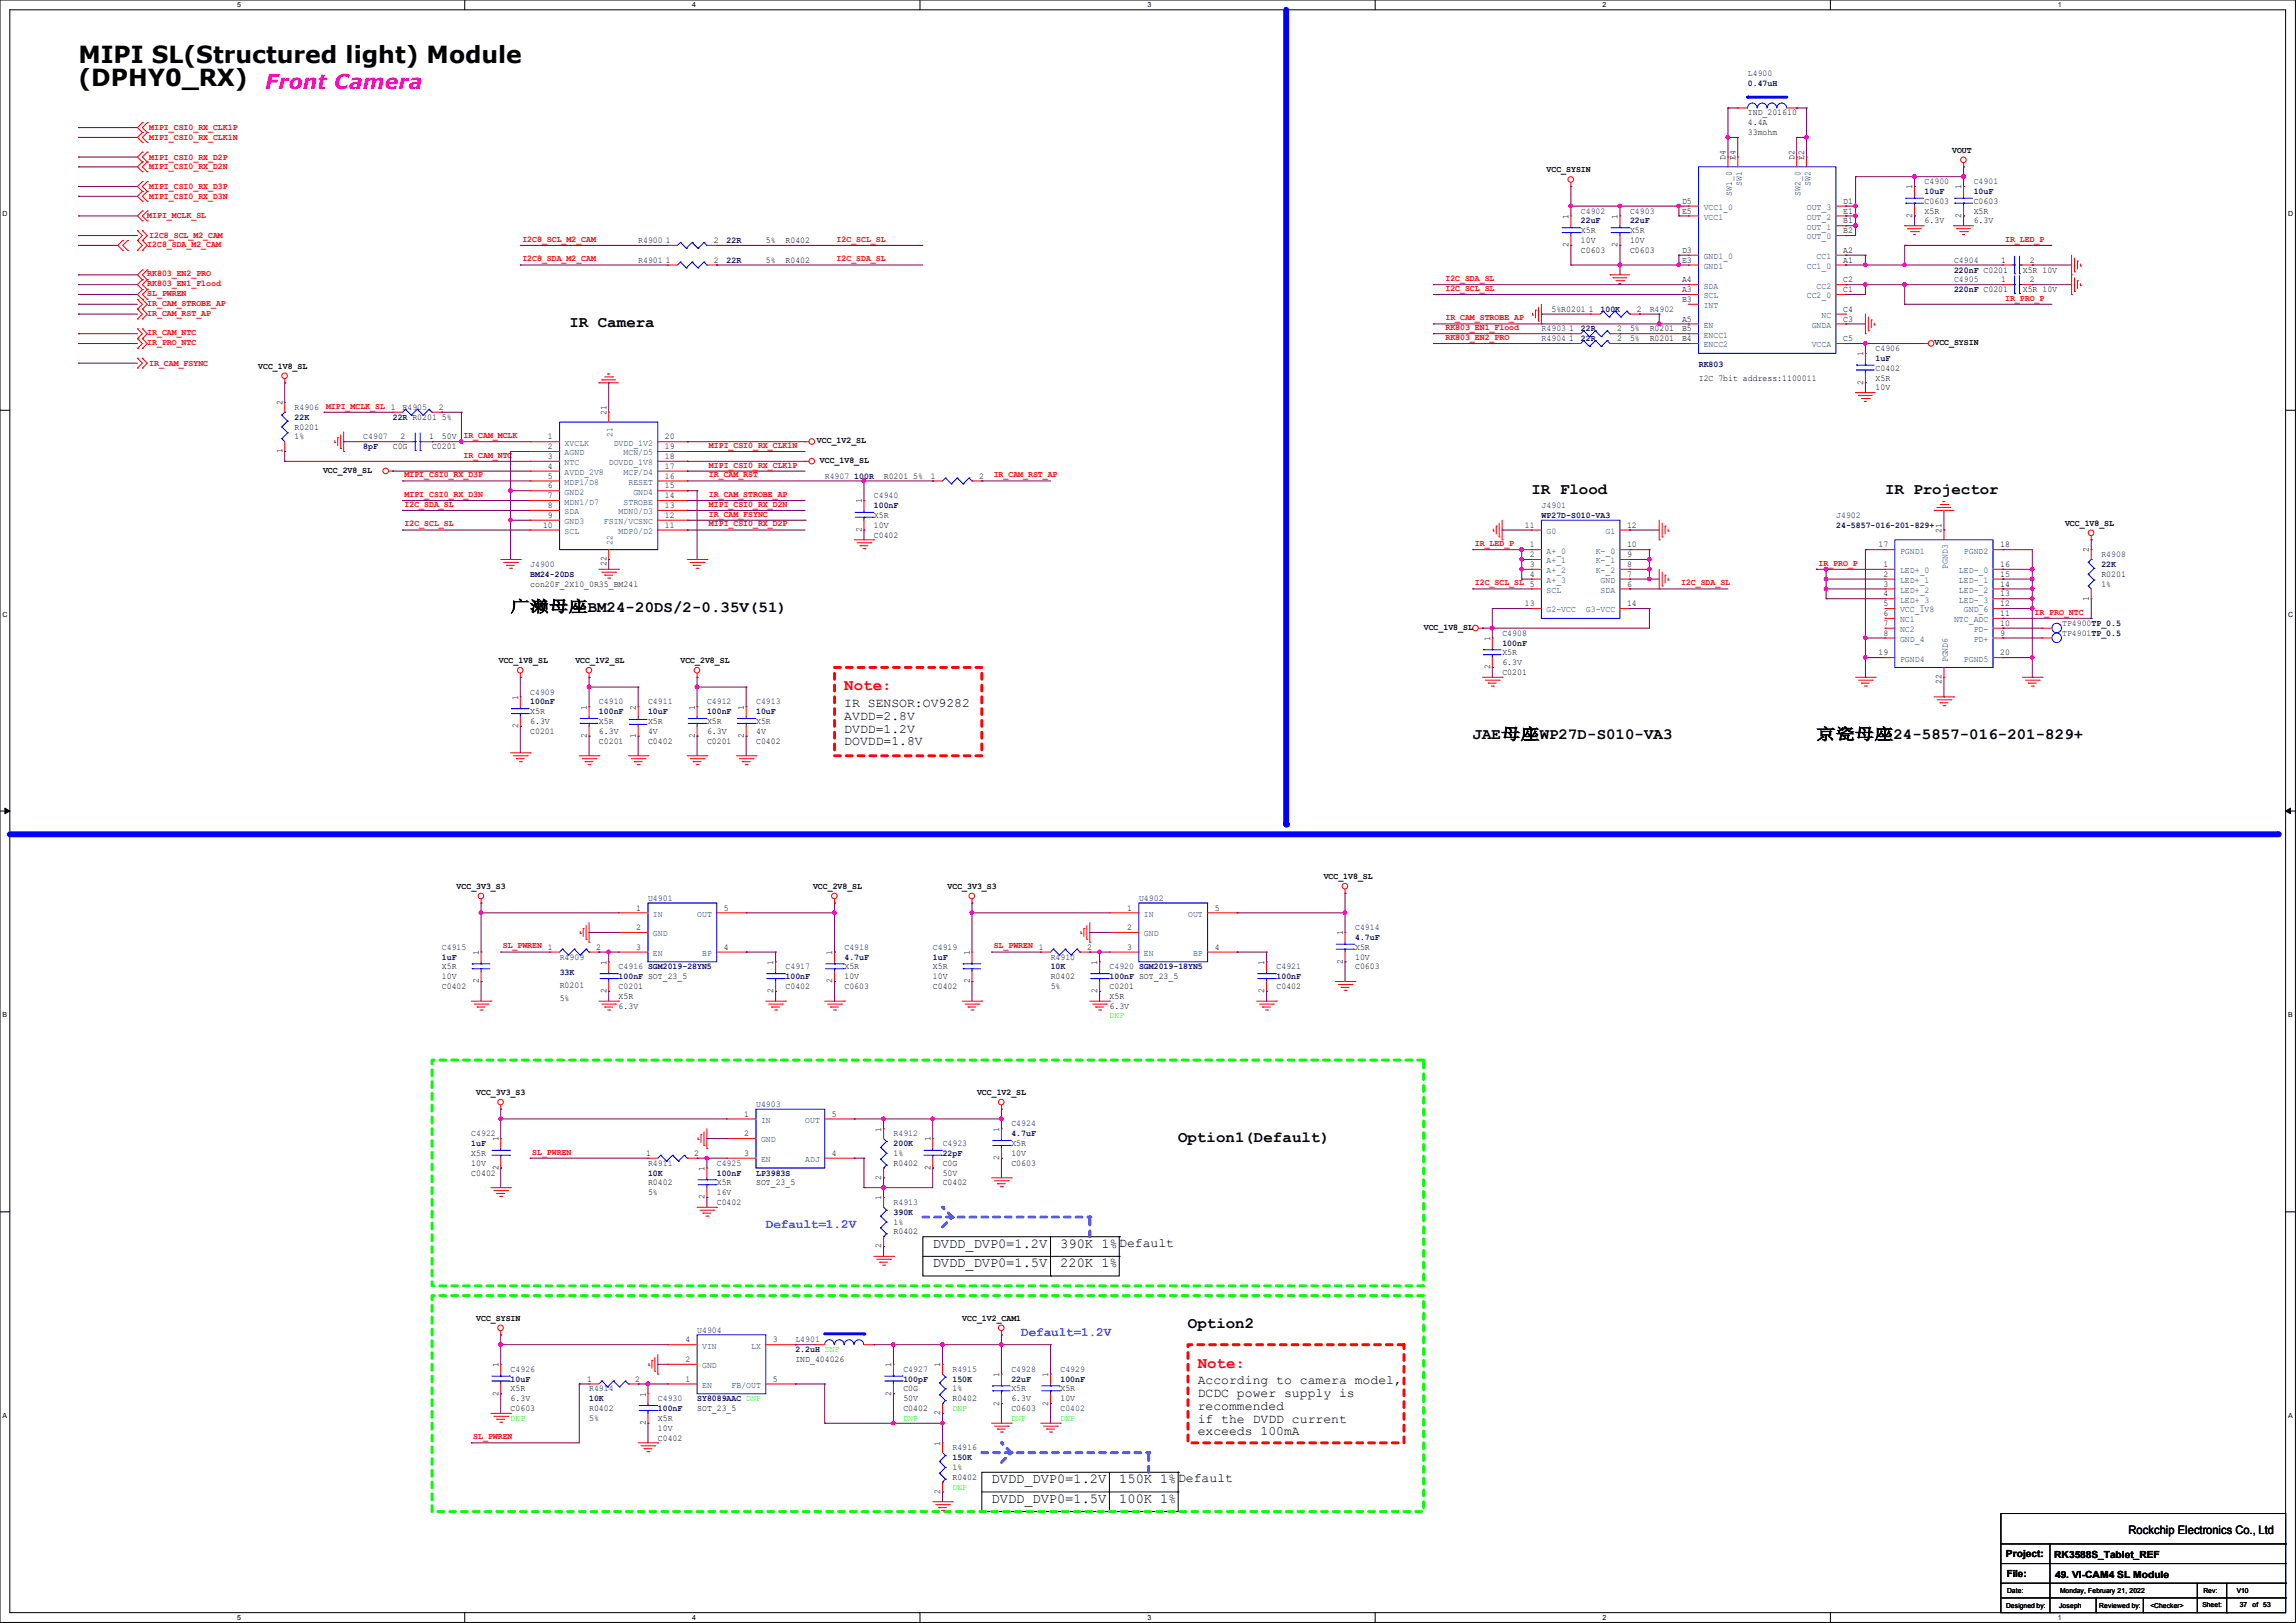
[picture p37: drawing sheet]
<svg xmlns="http://www.w3.org/2000/svg" width="297mm" height="210mm" viewBox="0 0 297 210" stroke-linecap="round" stroke-linejoin="round" font-family="sans-serif">
<defs><g id="words">
<g font-size="3">
<text x="10.2" y="8.1">MIPI SL(Structured light) Module</text>
<text x="10.2" y="11.2">(DPHY0_RX)</text>
</g>
<text font-size="2.7" fill="#f0f" x="34.3" y="11.6">Front Camera</text>
<g font-size="2">
<text x="73.7" y="42.3">IR Camera</text>
<text x="198.1" y="63.9">IR Flood</text>
<text x="243.8" y="63.9">IR Projector</text>
<text x="66" y="79.2">广濑母座BM24-20DS/2-0.35V(51)</text>
<text x="190.5" y="95.7">JAE母座WP27D-S010-VA3</text>
<text x="235" y="95.7">京瓷母座24-5857-016-201-829+</text>
<text x="152.4" y="147.7">Option1(Default)</text>
<text x="153.7" y="171.9">Option2</text>
</g>
<g font-size="2" fill="#f00">
<text x="109.2" y="89.3">Note:</text>
<text x="154.9" y="177">Note:</text>
</g>
<g font-size="1.8">
<text x="120.6" y="161.4">DVDD_DVP0=1.2V</text>
<text x="137.2" y="161.4">390K 1%Default</text>
<text x="120.6" y="164">DVDD_DVP0=1.5V</text>
<text x="137.2" y="164">220K 1%</text>
<text x="128.3" y="191.9">DVDD_DVP0=1.2V</text>
<text x="144.8" y="191.9">150K 1%Default</text>
<text x="128.3" y="194.4">DVDD_DVP0=1.5V</text>
<text x="144.8" y="194.4">100K 1%</text>
</g>
<g font-size="1.7">
<text x="109.2" y="91.5">IR SENSOR:OV9282</text>
<text x="109.2" y="93.1">AVDD=2.8V</text>
<text x="109.2" y="94.8">DVDD=1.2V</text>
<text x="109.2" y="96.4">DOVDD=1.8V</text>
<text x="154.9" y="179.1">According to camera model,</text>
<text x="154.9" y="180.8">DCDC power supply is</text>
<text x="154.9" y="182.4">recommended</text>
<text x="154.9" y="184.1">if the DVDD current</text>
<text x="154.9" y="185.7">exceeds 100mA</text>
</g>
<g font-size="1.7" fill="#8000ff">
<text x="99.1" y="158.9">Default=1.2V</text>
<text x="132.1" y="172.9">Default=1.2V</text>
</g>
<text font-size="1.5" x="275.3" y="198.5">Rockchip Electronics Co., Ltd</text>
<g font-size="1.3">
<text x="259.5" y="201.5">Project:</text>
<text x="265.7" y="201.6">RK3588S_Tablet_REF</text>
<text x="259.6" y="204">File:</text>
<text x="265.8" y="204.1">49. VI-CAM4 SL Module</text>
</g>
<g font-size="1.1" fill="#000080">
<text x="226.1" y="9.9">L4900</text>
<text x="226.1" y="11.1">0.47uH</text>
<text x="249" y="23.8">C4900</text>
<text x="255.3" y="23.8">C4901</text>
<text x="204.5" y="27.6">C4902</text>
<text x="204.5" y="28.9">22uF</text>
<text x="210.9" y="27.6">C4903</text>
<text x="210.9" y="28.9">22uF</text>
<text x="249" y="25.1">10uF</text>
<text x="255.3" y="25.1">10uF</text>
<text x="82.6" y="31.5">R4900</text>
<text x="82.6" y="34">R4901</text>
<text x="94" y="31.5">22R</text>
<text x="94" y="34">22R</text>
<text x="252.8" y="34">C4904</text>
<text x="252.8" y="35.3">220nF C0201</text>
<text x="207" y="40.3">100K</text>
<text x="213.4" y="40.3">R4902</text>
<text x="252.8" y="36.5">C4905</text>
<text x="252.8" y="37.8">220nF C0201</text>
<text x="199.4" y="44.2">R4904</text>
<text x="199.4" y="42.9">R4903</text>
<text x="204.5" y="44.2">22R</text>
<text x="204.5" y="42.9">22R</text>
<text x="219.7" y="47.5">RK803</text>
<text x="242.6" y="45.4">C4906</text>
<text x="242.6" y="46.7">1uF</text>
<text x="38.1" y="53">R4906</text>
<text x="52.1" y="53">R4905</text>
<text x="38.1" y="54.3">22K</text>
<text x="47" y="56.9">C4907</text>
<text x="47" y="58.1">8pF</text>
<text x="50.8" y="54.3">22R R0201</text>
<text x="106.7" y="61.9">R4907</text>
<text x="110.5" y="61.9">100R</text>
<text x="113" y="64.5">C4940</text>
<text x="113" y="65.7">100nF</text>
<text x="199.4" y="65.7">J4901</text>
<text x="199.4" y="67">WP27D-S010-VA3</text>
<text x="237.5" y="67">J4902</text>
<text x="237.5" y="68.3">24-5857-016-201-829+</text>
<text x="68.6" y="73.4">J4900</text>
<text x="68.6" y="74.6">BM24-20DS</text>
<text x="271.8" y="72.1">R4908</text>
<text x="271.8" y="73.4">22K</text>
<text x="194.3" y="82.3">C4908</text>
<text x="194.3" y="83.5">100nF</text>
<text x="266.7" y="81">TP4900TP_0.5</text>
<text x="266.7" y="82.3">TP4901TP_0.5</text>
<text x="68.6" y="89.9">C4909</text>
<text x="68.6" y="91.1">100nF</text>
<text x="77.5" y="91.1">C4910</text>
<text x="77.5" y="92.4">100nF</text>
<text x="83.8" y="91.1">C4911</text>
<text x="83.8" y="92.4">10uF</text>
<text x="91.5" y="91.1">C4912</text>
<text x="91.5" y="92.4">100nF</text>
<text x="97.8" y="91.1">C4913</text>
<text x="97.8" y="92.4">10uF</text>
<text x="83.8" y="116.5">U4901</text>
<text x="147.3" y="116.5">U4902</text>
<text x="57.2" y="122.9">C4915</text>
<text x="57.2" y="124.2">1uF</text>
<text x="72.4" y="124.2">R4909</text>
<text x="80" y="125.4">C4916 SGM2019-28YN5</text>
<text x="101.6" y="125.4">C4917</text>
<text x="109.2" y="122.9">C4918</text>
<text x="109.2" y="124.2">4.7uF</text>
<text x="120.7" y="122.9">C4919</text>
<text x="120.7" y="124.2">1uF</text>
<text x="135.9" y="124.2">R4910</text>
<text x="135.9" y="125.4">10K</text>
<text x="143.5" y="125.4">C4920 SGM2019-18YN5</text>
<text x="165.1" y="125.4">C4921</text>
<text x="175.3" y="120.4">C4914</text>
<text x="175.3" y="121.6">4.7uF</text>
<text x="72.4" y="126.2">33K</text>
<text x="80" y="126.7">100nF SOT_23_5</text>
<text x="101.6" y="126.7">100nF</text>
<text x="143.5" y="126.7">100nF SOT_23_5</text>
<text x="165.1" y="126.7">100nF</text>
<text x="97.8" y="143.2">U4903</text>
<text x="61" y="147">C4922</text>
<text x="61" y="148.3">1uF</text>
<text x="115.6" y="147">R4912</text>
<text x="115.6" y="148.3">200K</text>
<text x="121.9" y="148.3">C4923</text>
<text x="121.9" y="149.6">22pF</text>
<text x="130.8" y="145.8">C4924</text>
<text x="130.8" y="147">4.7uF</text>
<text x="83.8" y="150.8">R4911</text>
<text x="83.8" y="152.1">10K</text>
<text x="92.7" y="150.8">C4925</text>
<text x="92.7" y="152.1">100nF</text>
<text x="97.8" y="152.1">LP3983S</text>
<text x="115.6" y="155.9">R4913</text>
<text x="115.6" y="157.2">390K</text>
<text x="90.2" y="172.4">U4904</text>
<text x="102.9" y="173.7">L4901</text>
<text x="66.1" y="177.5">C4926</text>
<text x="66.1" y="178.8">10uF</text>
<text x="102.9" y="175">2.2uH DNP</text>
<text x="116.9" y="177.5">C4927</text>
<text x="116.9" y="178.8">100pF</text>
<text x="123.2" y="177.5">R4915</text>
<text x="123.2" y="178.8">150K</text>
<text x="130.8" y="177.5">C4928</text>
<text x="130.8" y="178.8">22uF</text>
<text x="137.2" y="177.5">C4929</text>
<text x="137.2" y="178.8">100nF</text>
<text x="76.2" y="180">R4914</text>
<text x="76.2" y="181.3">10K</text>
<text x="85.1" y="181.3">C4930</text>
<text x="85.1" y="182.6">100nF</text>
<text x="90.2" y="181.3">SY8089AAC DNP</text>
<text x="137.2" y="182.6">C0402</text>
<text x="123.2" y="187.7">R4916</text>
<text x="123.2" y="188.9">150K</text>
</g>
<g font-size="1.1" fill="#f00">
<text x="19.3" y="16.8">MIPI_CSI0_RX_CLK1P</text>
<text x="19.3" y="20.7">MIPI_CSI0_RX_D2P</text>
<text x="19.3" y="21.9">MIPI_CSI0_RX_D2N</text>
<text x="19.3" y="18.1">MIPI_CSI0_RX_CLK1N</text>
<text x="19.1" y="28.2">MIPI_MCLK_SL</text>
<text x="19.3" y="24.5">MIPI_CSI0_RX_D3P</text>
<text x="19.3" y="25.7">MIPI_CSI0_RX_D3N</text>
<text x="19.1" y="35.8">RK803_EN2_PRO</text>
<text x="19.1" y="32">I2C8_SDA_M2_CAM</text>
<text x="19.3" y="30.8">I2C8_SCL_M2_CAM</text>
<text x="67.6" y="31.3">I2C8_SCL_M2_CAM</text>
<text x="67.6" y="33.8">I2C8_SDA_M2_CAM</text>
<text x="108.2" y="31.3">I2C_SCL_SL</text>
<text x="108.2" y="33.8">I2C_SDA_SL</text>
<text x="259.4" y="31.3">IR_LED_P</text>
<text x="19.1" y="39.6">IR_CAM_STROBE_AP</text>
<text x="19.1" y="40.9">IR_CAM_RST_AP</text>
<text x="19.1" y="37">RK803_EN1_Flood</text>
<text x="19.1" y="38.3">SL_PWREN</text>
<text x="187" y="36.4">I2C_SDA_SL</text>
<text x="187" y="37.6">I2C_SCL_SL</text>
<text x="187" y="41.4">IR_CAM_STROBE_AP</text>
<text x="259.4" y="38.9">IR_PRO_P</text>
<text x="19.1" y="43.4">IR_CAM_NTC</text>
<text x="19.1" y="44.7">IR_PRO_NTC</text>
<text x="19.3" y="47.3">IR_CAM_FSYNC</text>
<text x="187" y="42.7">RK803_EN1_Flood</text>
<text x="187" y="44">RK803_EN2_PRO</text>
<text x="42.2" y="52.9">MIPI_MCLK_SL 1</text>
<text x="60" y="59.2">IR_CAM_NTC</text>
<text x="60" y="56.7">IR_CAM_MCLK</text>
<text x="91.7" y="58">MIPI_CSI0_RX_CLK1N</text>
<text x="52.3" y="61.8">MIPI_CSI0_RX_D3P</text>
<text x="52.3" y="64.3">MIPI_CSI0_RX_D3N</text>
<text x="52.3" y="65.6">I2C_SDA_SL</text>
<text x="91.7" y="60.5">MIPI_CSI0_RX_CLK1P</text>
<text x="91.7" y="64.3">IR_CAM_STROBE_AP</text>
<text x="91.7" y="65.6">MIPI_CSI0_RX_D2N</text>
<text x="91.7" y="61.8">IR_CAM_RST</text>
<text x="128.5" y="61.8">IR_CAM_RST_AP</text>
<text x="52.3" y="68.1">I2C_SCL_SL</text>
<text x="91.7" y="66.8">IR_CAM_FSYNC</text>
<text x="91.7" y="68.1">MIPI_CSI0_RX_D2P</text>
<text x="190.8" y="70.7">IR_LED_P</text>
<text x="190.8" y="75.7">I2C_SCL_SL 5</text>
<text x="217.5" y="75.7">I2C_SDA_SL</text>
<text x="235.2" y="73.2">IR_PRO_P</text>
<text x="263.2" y="79.5">IR_PRO_NTC</text>
<text x="65" y="122.7">SL_PWREN 1</text>
<text x="128.5" y="122.7">SL_PWREN 1</text>
<text x="68.8" y="149.4">SL_PWREN</text>
<text x="61.2" y="186.2">SL_PWREN</text>
</g>
<g font-size="1.1">
<text x="226.1" y="14.9">IND_201610</text>
<text x="226.1" y="16.2">4.4A</text>
<text x="226.1" y="17.5">33mohm</text>
<text x="200.1" y="22.3">VCC_SYSIN</text>
<text x="223.2" y="20.7" transform="rotate(-90 223.2 20.7)">D4</text>
<text x="224.5" y="20.7" transform="rotate(-90 224.5 20.7)">E4</text>
<text x="232.1" y="20.7" transform="rotate(-90 232.1 20.7)">D2</text>
<text x="233.4" y="20.7" transform="rotate(-90 233.4 20.7)">E2</text>
<text x="252.5" y="19.8">VOUT</text>
<text x="202.9" y="28.3" transform="rotate(-90 202.9 28.3)">1</text>
<text x="209.3" y="28.3" transform="rotate(-90 209.3 28.3)">1</text>
<text x="217.6" y="26.4">D5</text>
<text x="217.6" y="27.6">E5</text>
<text x="238.4" y="28.9">B1</text>
<text x="238.4" y="26.4">D1</text>
<text x="238.4" y="27.6">E1</text>
<text x="247.4" y="28.2" transform="rotate(-90 247.4 28.2)">2</text>
<text x="247.4" y="24.5" transform="rotate(-90 247.4 24.5)">1</text>
<text x="249" y="26.4">C0603</text>
<text x="249" y="27.6">X5R</text>
<text x="249" y="28.9">6.3V</text>
<text x="253.7" y="28.2" transform="rotate(-90 253.7 28.2)">2</text>
<text x="253.7" y="24.5" transform="rotate(-90 253.7 24.5)">1</text>
<text x="255.3" y="26.4">C0603</text>
<text x="255.3" y="27.6">X5R</text>
<text x="255.3" y="28.9">6.3V</text>
<text x="86.1" y="31.5">1</text>
<text x="86.1" y="34">1</text>
<text x="92.3" y="31.5">2</text>
<text x="92.3" y="34">2</text>
<text x="99.1" y="31.5">5%</text>
<text x="99.1" y="34">5%</text>
<text x="101.6" y="31.5">R0402</text>
<text x="101.6" y="34">R0402</text>
<text x="202.9" y="32" transform="rotate(-90 202.9 32)">2</text>
<text x="204.5" y="32.7">C0603</text>
<text x="204.5" y="30.2">X5R</text>
<text x="204.5" y="31.5">10V</text>
<text x="209.3" y="32" transform="rotate(-90 209.3 32)">2</text>
<text x="210.9" y="32.7">C0603</text>
<text x="210.9" y="30.2">X5R</text>
<text x="210.9" y="31.5">10V</text>
<text x="217.6" y="32.7">D3</text>
<text x="217.6" y="34">E3</text>
<text x="238.4" y="32.7">A2</text>
<text x="238.4" y="34">A1</text>
<text x="238.4" y="30.2">B2</text>
<text x="258.9" y="34">1</text>
<text x="261.7" y="35.3">X5R 10V</text>
<text x="262.6" y="34">2</text>
<text x="200.7" y="40.3">5%R0201</text>
<text x="205.5" y="40.3">1</text>
<text x="211.7" y="40.3">2</text>
<text x="217.6" y="41.6">A5</text>
<text x="217.6" y="36.5">A4</text>
<text x="217.6" y="37.8">A3</text>
<text x="217.6" y="39.1">B3</text>
<text x="238.4" y="40.3">C4</text>
<text x="238.4" y="41.6">C3</text>
<text x="238.4" y="36.5">C2</text>
<text x="238.4" y="37.8">C1</text>
<text x="258.9" y="36.5">1</text>
<text x="261.7" y="37.8">X5R 10V</text>
<text x="262.6" y="36.5">2</text>
<text x="33.4" y="47.7">VCC_1V8_SL</text>
<text x="203" y="44.2">1</text>
<text x="203" y="42.9">1</text>
<text x="209.2" y="44.2">2</text>
<text x="209.2" y="42.9">2</text>
<text x="210.9" y="44.2">5%</text>
<text x="210.9" y="42.9">5%</text>
<text x="213.4" y="44.2">R0201</text>
<text x="213.4" y="42.9">R0201</text>
<text x="217.6" y="42.9">B5</text>
<text x="217.6" y="44.2">B4</text>
<text x="238.4" y="44.2">C5</text>
<text x="241" y="46.1" transform="rotate(-90 241 46.1)">1</text>
<text x="242.6" y="48">C0402</text>
<text x="250.2" y="44.7">VCC_SYSIN</text>
<text x="36.5" y="52.4" transform="rotate(-90 36.5 52.4)">2</text>
<text x="56.8" y="53">2</text>
<text x="78.4" y="53.7" transform="rotate(-90 78.4 53.7)">21</text>
<text x="219.7" y="49.2">I2C 7bit address:1100011</text>
<text x="241" y="49.8" transform="rotate(-90 241 49.8)">2</text>
<text x="242.6" y="49.2">X5R</text>
<text x="242.6" y="50.5">10V</text>
<text x="36.5" y="58.7" transform="rotate(-90 36.5 58.7)">1</text>
<text x="38.1" y="55.6">R0201</text>
<text x="38.1" y="56.9">1%</text>
<text x="50.8" y="58.1">C0G</text>
<text x="51.8" y="56.9">2</text>
<text x="55.5" y="56.9">1</text>
<text x="55.9" y="58.1">C0201</text>
<text x="57.2" y="54.3">5%</text>
<text x="57.2" y="56.9">50V</text>
<text x="70.9" y="56.9">1</text>
<text x="70.9" y="58.1">2</text>
<text x="70.9" y="59.4">3</text>
<text x="86" y="59.4">18</text>
<text x="86" y="58.1">19</text>
<text x="86" y="56.9">20</text>
<text x="105.7" y="57.4">VCC_1V2_SL</text>
<text x="106.1" y="59.9">VCC_1V8_SL</text>
<text x="41.8" y="61.2">VCC_2V8_SL</text>
<text x="70.9" y="60.7">4</text>
<text x="70.9" y="61.9">5</text>
<text x="70.9" y="63.2">6</text>
<text x="70.9" y="64.5">7</text>
<text x="70.9" y="65.7">8</text>
<text x="86" y="65.7">13</text>
<text x="86" y="64.5">14</text>
<text x="86" y="63.2">15</text>
<text x="86" y="61.9">16</text>
<text x="86" y="60.7">17</text>
<text x="111.5" y="65.1" transform="rotate(-90 111.5 65.1)">1</text>
<text x="114.3" y="61.9">R0201</text>
<text x="118.1" y="61.9">5%</text>
<text x="120.4" y="61.9">1</text>
<text x="126.6" y="61.9">2</text>
<text x="70.2" y="68.3">10</text>
<text x="70.9" y="67">9</text>
<text x="86" y="68.3">11</text>
<text x="86" y="67">12</text>
<text x="111.5" y="68.8" transform="rotate(-90 111.5 68.8)">2</text>
<text x="113" y="69.6">C0402</text>
<text x="113" y="67">X5R</text>
<text x="113" y="68.3">10V</text>
<text x="197.3" y="68.3">11</text>
<text x="197.9" y="70.8">1</text>
<text x="210.5" y="70.8">10</text>
<text x="210.5" y="68.3">12</text>
<text x="243" y="70.8">17</text>
<text x="251.2" y="68.9" transform="rotate(-90 251.2 68.9)">21</text>
<text x="258.7" y="70.8">18</text>
<text x="267.1" y="68">VCC_1V8_SL</text>
<text x="270.2" y="71.5" transform="rotate(-90 270.2 71.5)">2</text>
<text x="68.6" y="75.9">con20F_2X10_0R35_BM24l</text>
<text x="78.4" y="73.3" transform="rotate(-90 78.4 73.3)">22</text>
<text x="197.9" y="72.1">2</text>
<text x="197.9" y="73.4">3</text>
<text x="197.9" y="74.6">4</text>
<text x="210.5" y="72.1">9</text>
<text x="210.5" y="73.4">8</text>
<text x="210.5" y="74.6">7</text>
<text x="210.5" y="75.9">6</text>
<text x="243.6" y="73.4">1</text>
<text x="243.6" y="74.6">2</text>
<text x="243.6" y="75.9">3</text>
<text x="243.6" y="77.2">4</text>
<text x="258.7" y="73.4">16</text>
<text x="258.7" y="74.6">15</text>
<text x="258.7" y="75.9">14</text>
<text x="258.7" y="77.2">13</text>
<text x="270.2" y="77.7" transform="rotate(-90 270.2 77.7)">1</text>
<text x="271.8" y="74.6">R0201</text>
<text x="271.8" y="75.9">1%</text>
<text x="184.2" y="81.5">VCC_1V8_SL</text>
<text x="192.7" y="82.9" transform="rotate(-90 192.7 82.9)">1</text>
<text x="197.3" y="78.4">13</text>
<text x="210.5" y="78.4">14</text>
<text x="243.6" y="78.4">5</text>
<text x="243.6" y="79.7">6</text>
<text x="243.6" y="81">7</text>
<text x="243.6" y="82.3">8</text>
<text x="258.7" y="78.4">12</text>
<text x="258.7" y="79.7">11</text>
<text x="258.7" y="81">10</text>
<text x="258.7" y="82.3">9</text>
<text x="64.5" y="85.8">VCC_1V8_SL</text>
<text x="74.4" y="85.8">VCC_1V2_SL</text>
<text x="88" y="85.8">VCC_2V8_SL</text>
<text x="192.7" y="86.6" transform="rotate(-90 192.7 86.6)">2</text>
<text x="194.3" y="87.3">C0201</text>
<text x="194.3" y="84.8">X5R</text>
<text x="194.3" y="86.1">6.3V</text>
<text x="243" y="84.8">19</text>
<text x="251.2" y="88.5" transform="rotate(-90 251.2 88.5)">22</text>
<text x="258.7" y="84.8">20</text>
<text x="67" y="94.2" transform="rotate(-90 67 94.2)">2</text>
<text x="67" y="90.5" transform="rotate(-90 67 90.5)">1</text>
<text x="68.6" y="95">C0201</text>
<text x="68.6" y="92.4">X5R</text>
<text x="68.6" y="93.7">6.3V</text>
<text x="75.9" y="95.5" transform="rotate(-90 75.9 95.5)">2</text>
<text x="75.9" y="91.8" transform="rotate(-90 75.9 91.8)">1</text>
<text x="77.5" y="93.7">X5R</text>
<text x="77.5" y="95">6.3V</text>
<text x="82.3" y="95.5" transform="rotate(-90 82.3 95.5)">1</text>
<text x="82.3" y="91.8" transform="rotate(-90 82.3 91.8)">2</text>
<text x="83.8" y="93.7">X5R</text>
<text x="83.8" y="95">4V</text>
<text x="89.9" y="95.5" transform="rotate(-90 89.9 95.5)">2</text>
<text x="89.9" y="91.8" transform="rotate(-90 89.9 91.8)">1</text>
<text x="91.5" y="93.7">X5R</text>
<text x="91.5" y="95">6.3V</text>
<text x="96.2" y="95.5" transform="rotate(-90 96.2 95.5)">2</text>
<text x="96.2" y="91.8" transform="rotate(-90 96.2 91.8)">1</text>
<text x="97.8" y="93.7">X5R</text>
<text x="97.8" y="95">4V</text>
<text x="77.5" y="96.2">C0201</text>
<text x="83.8" y="96.2">C0402</text>
<text x="91.5" y="96.2">C0201</text>
<text x="97.8" y="96.2">C0402</text>
<text x="171.2" y="113.7">VCC_1V8_SL</text>
<text x="59.1" y="115">VCC_3V3_S3</text>
<text x="82.3" y="117.8">1</text>
<text x="93.6" y="117.8">5</text>
<text x="105.2" y="115">VCC_2V8_SL</text>
<text x="122.6" y="115">VCC_3V3_S3</text>
<text x="145.8" y="117.8">1</text>
<text x="157.1" y="117.8">5</text>
<text x="57.2" y="125.4">X5R</text>
<text x="61.9" y="123.6" transform="rotate(-90 61.9 123.6)">1</text>
<text x="77.1" y="122.9">2</text>
<text x="78.4" y="124.8" transform="rotate(-90 78.4 124.8)">1</text>
<text x="82.3" y="120.4">2</text>
<text x="82.3" y="122.9">3</text>
<text x="93.6" y="122.9">4</text>
<text x="100" y="124.8" transform="rotate(-90 100 124.8)">1</text>
<text x="107.7" y="123.6" transform="rotate(-90 107.7 123.6)">1</text>
<text x="109.2" y="125.4">X5R</text>
<text x="120.7" y="125.4">X5R</text>
<text x="125.4" y="123.6" transform="rotate(-90 125.4 123.6)">1</text>
<text x="140.6" y="122.9">2</text>
<text x="141.9" y="124.8" transform="rotate(-90 141.9 124.8)">1</text>
<text x="145.8" y="120.4">2</text>
<text x="145.8" y="122.9">3</text>
<text x="157.1" y="122.9">4</text>
<text x="163.5" y="124.8" transform="rotate(-90 163.5 124.8)">1</text>
<text x="173.7" y="124.7" transform="rotate(-90 173.7 124.7)">2</text>
<text x="173.7" y="121" transform="rotate(-90 173.7 121)">1</text>
<text x="175.3" y="125.4">C0603</text>
<text x="175.3" y="122.9">X5R</text>
<text x="175.3" y="124.2">10V</text>
<text x="57.2" y="128">C0402</text>
<text x="57.2" y="126.7">10V</text>
<text x="61.9" y="127.2" transform="rotate(-90 61.9 127.2)">2</text>
<text x="72.4" y="127.8">R0201</text>
<text x="72.4" y="129.5">5%</text>
<text x="78.4" y="128.5" transform="rotate(-90 78.4 128.5)">2</text>
<text x="80" y="128">C0201</text>
<text x="80" y="129.2">X5R</text>
<text x="80" y="130.5">6.3V</text>
<text x="100" y="128.5" transform="rotate(-90 100 128.5)">2</text>
<text x="101.6" y="128">C0402</text>
<text x="107.7" y="127.2" transform="rotate(-90 107.7 127.2)">2</text>
<text x="109.2" y="128">C0603</text>
<text x="109.2" y="126.7">10V</text>
<text x="120.7" y="128">C0402</text>
<text x="120.7" y="126.7">10V</text>
<text x="125.4" y="127.2" transform="rotate(-90 125.4 127.2)">2</text>
<text x="135.9" y="126.7">R0402</text>
<text x="135.9" y="128">5%</text>
<text x="141.9" y="128.5" transform="rotate(-90 141.9 128.5)">2</text>
<text x="143.5" y="128">C0201</text>
<text x="143.5" y="129.2">X5R</text>
<text x="143.5" y="130.5">6.3V</text>
<text x="163.5" y="128.5" transform="rotate(-90 163.5 128.5)">2</text>
<text x="165.1" y="128">C0402</text>
<text x="61.6" y="141.7">VCC_3V3_S3</text>
<text x="126.4" y="141.7">VCC_1V2_SL</text>
<text x="61" y="149.6">X5R</text>
<text x="64.5" y="147.7" transform="rotate(-90 64.5 147.7)">1</text>
<text x="83.6" y="149.6">1</text>
<text x="89.8" y="149.6">2</text>
<text x="96.3" y="144.5">1</text>
<text x="96.3" y="147">2</text>
<text x="96.3" y="149.6">3</text>
<text x="107.6" y="149.6">4</text>
<text x="107.6" y="144.5">5</text>
<text x="114" y="146.4" transform="rotate(-90 114 146.4)">1</text>
<text x="115.6" y="149.6">1%</text>
<text x="120.4" y="147.7" transform="rotate(-90 120.4 147.7)">1</text>
<text x="129.2" y="146.4" transform="rotate(-90 129.2 146.4)">1</text>
<text x="130.8" y="148.3">X5R</text>
<text x="130.8" y="149.6">10V</text>
<text x="61" y="152.1">C0402</text>
<text x="61" y="150.8">10V</text>
<text x="64.5" y="151.4" transform="rotate(-90 64.5 151.4)">2</text>
<text x="83.8" y="153.4">R0402</text>
<text x="83.8" y="154.6">5%</text>
<text x="91.1" y="155.2" transform="rotate(-90 91.1 155.2)">2</text>
<text x="91.1" y="151.5" transform="rotate(-90 91.1 151.5)">1</text>
<text x="92.7" y="155.9">C0402</text>
<text x="92.7" y="153.4">X5R</text>
<text x="92.7" y="154.6">16V</text>
<text x="97.8" y="153.4">SOT_23_5</text>
<text x="114" y="155.3" transform="rotate(-90 114 155.3)">1</text>
<text x="114" y="152.6" transform="rotate(-90 114 152.6)">2</text>
<text x="115.6" y="150.8">R0402</text>
<text x="120.4" y="151.4" transform="rotate(-90 120.4 151.4)">2</text>
<text x="121.9" y="153.4">C0402</text>
<text x="121.9" y="150.8">C0G</text>
<text x="121.9" y="152.1">50V</text>
<text x="129.2" y="150.1" transform="rotate(-90 129.2 150.1)">2</text>
<text x="130.8" y="150.8">C0603</text>
<text x="114" y="161.5" transform="rotate(-90 114 161.5)">2</text>
<text x="115.6" y="159.7">R0402</text>
<text x="115.6" y="158.5">1%</text>
<text x="61.6" y="170.9">VCC_SYSIN</text>
<text x="88.7" y="173.7">4</text>
<text x="100" y="173.7">3</text>
<text x="124.5" y="170.9">VCC_1V2_CAM1</text>
<text x="64.5" y="176.9" transform="rotate(-90 64.5 176.9)">1</text>
<text x="76" y="178.8">1</text>
<text x="82.2" y="178.8">2</text>
<text x="88.7" y="178.8">1</text>
<text x="88.7" y="176.2">2</text>
<text x="100" y="178.8">5</text>
<text x="102.9" y="176.2">IND_404026</text>
<text x="115.3" y="176.9" transform="rotate(-90 115.3 176.9)">1</text>
<text x="121.6" y="176.9" transform="rotate(-90 121.6 176.9)">1</text>
<text x="129.2" y="178.2" transform="rotate(-90 129.2 178.2)">1</text>
<text x="135.6" y="178.2" transform="rotate(-90 135.6 178.2)">1</text>
<text x="64.5" y="180.6" transform="rotate(-90 64.5 180.6)">2</text>
<text x="66.1" y="182.6">C0603</text>
<text x="66.1" y="180">X5R</text>
<text x="66.1" y="181.3">6.3V</text>
<text x="76.2" y="182.6">R0402</text>
<text x="76.2" y="183.9">5%</text>
<text x="83.5" y="184.4" transform="rotate(-90 83.5 184.4)">2</text>
<text x="83.5" y="180.7" transform="rotate(-90 83.5 180.7)">1</text>
<text x="85.1" y="183.9">X5R</text>
<text x="85.1" y="185.1">10V</text>
<text x="90.2" y="182.6">SOT_23_5</text>
<text x="115.3" y="180.6" transform="rotate(-90 115.3 180.6)">2</text>
<text x="116.9" y="182.6">C0402</text>
<text x="116.9" y="180">C0G</text>
<text x="116.9" y="181.3">50V</text>
<text x="121.6" y="183.1" transform="rotate(-90 121.6 183.1)">2</text>
<text x="123.2" y="181.3">R0402</text>
<text x="123.2" y="180">1%</text>
<text x="129.2" y="181.9" transform="rotate(-90 129.2 181.9)">2</text>
<text x="130.8" y="182.6">C0603</text>
<text x="130.8" y="180">X5R</text>
<text x="130.8" y="181.3">6.3V</text>
<text x="135.6" y="181.9" transform="rotate(-90 135.6 181.9)">2</text>
<text x="137.2" y="180">X5R</text>
<text x="137.2" y="181.3">10V</text>
<text x="85.1" y="186.4">C0402</text>
<text x="121.6" y="187.1" transform="rotate(-90 121.6 187.1)">1</text>
<text x="123.2" y="191.5">R0402</text>
<text x="123.2" y="190.2">1%</text>
<text x="121.6" y="193.3" transform="rotate(-90 121.6 193.3)">2</text>
</g>
<g font-size="1.1" fill="#004080">
<text x="220.4" y="27.2">VCC1_0</text>
<text x="220.4" y="28.4">VCC1</text>
<text x="224" y="25.4" transform="rotate(-90 224 25.4)">SW1_0</text>
<text x="225.3" y="24.1" transform="rotate(-90 225.3 24.1)">SW1</text>
<text x="232.9" y="25.4" transform="rotate(-90 232.9 25.4)">SW2_0</text>
<text x="233.7" y="29.7">OUT_1</text>
<text x="233.7" y="27.2">OUT_3</text>
<text x="233.7" y="28.4">OUT_2</text>
<text x="234.2" y="24.1" transform="rotate(-90 234.2 24.1)">SW2</text>
<text x="220.4" y="33.5">GND1_0</text>
<text x="220.4" y="34.8">GND1</text>
<text x="233.7" y="34.8">CC1_0</text>
<text x="233.7" y="31">OUT_0</text>
<text x="235" y="33.5">CC1</text>
<text x="220.4" y="37.3">SDA</text>
<text x="220.4" y="38.6">SCL</text>
<text x="220.4" y="39.9">INT</text>
<text x="233.7" y="38.6">CC2_0</text>
<text x="235" y="37.3">CC2</text>
<text x="235.6" y="41.1">NC</text>
<text x="220.4" y="42.4">EN</text>
<text x="220.4" y="43.7">ENCC1</text>
<text x="220.4" y="45">ENCC2</text>
<text x="234.4" y="45">VCCA</text>
<text x="234.4" y="42.4">GNDA</text>
<text x="73" y="57.7">XVCLK</text>
<text x="73" y="58.9">AGND</text>
<text x="79.2" y="56.5" transform="rotate(-90 79.2 56.5)">21</text>
<text x="79.4" y="57.7">DVDD_1V2</text>
<text x="80.7" y="58.9">MCN/D5</text>
<text x="73" y="60.2">NTC</text>
<text x="73" y="61.5">AVDD_2V8</text>
<text x="73" y="62.7">MDP1/D8</text>
<text x="73" y="64">GND2</text>
<text x="73" y="65.3">MDN1/D7</text>
<text x="78.8" y="60.2">DOVDD_1V8</text>
<text x="80.7" y="65.3">STROBE</text>
<text x="80.7" y="61.5">MCP/D4</text>
<text x="81.3" y="62.7">RESET</text>
<text x="81.9" y="64">GND4</text>
<text x="73" y="66.5">SDA</text>
<text x="73" y="67.8">GND3</text>
<text x="73" y="69.1">SCL</text>
<text x="78.1" y="67.8">FSIN/VCSNC</text>
<text x="79.2" y="70.5" transform="rotate(-90 79.2 70.5)">22</text>
<text x="80" y="69.1">MDP0/D2</text>
<text x="80" y="66.5">MDN0/D3</text>
<text x="200.1" y="71.6">A+_0</text>
<text x="200.1" y="69.1">G0</text>
<text x="206.4" y="71.6">K-_0</text>
<text x="207.7" y="69.1">G1</text>
<text x="245.8" y="71.6">PGND1</text>
<text x="254" y="71.6">PGND2</text>
<text x="200.1" y="72.9">A+_1</text>
<text x="200.1" y="74.2">A+_2</text>
<text x="200.1" y="75.4">A+_3</text>
<text x="200.1" y="76.7">SCL</text>
<text x="206.4" y="72.9">K-_1</text>
<text x="206.4" y="74.2">K-_2</text>
<text x="207" y="75.4">GND</text>
<text x="207" y="76.7">SDA</text>
<text x="245.8" y="74.2">LED+_0</text>
<text x="245.8" y="75.4">LED+_1</text>
<text x="245.8" y="76.7">LED+_2</text>
<text x="245.8" y="78">LED+_3</text>
<text x="252" y="73.6" transform="rotate(-90 252 73.6)">PGND3</text>
<text x="253.4" y="74.2">LED-_0</text>
<text x="253.4" y="75.4">LED-_1</text>
<text x="253.4" y="76.7">LED-_2</text>
<text x="253.4" y="78">LED-_3</text>
<text x="200.1" y="79.2">G2-VCC</text>
<text x="205.1" y="79.2">G3-VCC</text>
<text x="245.8" y="79.2">VCC_1V8</text>
<text x="245.8" y="80.5">NC1</text>
<text x="245.8" y="81.8">NC2</text>
<text x="245.8" y="83.1">GND_4</text>
<text x="252.8" y="80.5">NTC_ADC</text>
<text x="254" y="79.2">GND_6</text>
<text x="255.3" y="81.8">PD-</text>
<text x="255.3" y="83.1">PD+</text>
<text x="245.8" y="85.6">PGND4</text>
<text x="252" y="85.7" transform="rotate(-90 252 85.7)">PGND6</text>
<text x="254" y="85.6">PGND5</text>
<text x="84.5" y="118.6">IN</text>
<text x="90.2" y="118.6">OUT</text>
<text x="148" y="118.6">IN</text>
<text x="153.7" y="118.6">OUT</text>
<text x="84.5" y="121.2">GND</text>
<text x="84.5" y="123.7">EN</text>
<text x="90.8" y="123.7">BP</text>
<text x="148" y="121.2">GND</text>
<text x="148" y="123.7">EN</text>
<text x="154.3" y="123.7">BP</text>
<text x="98.4" y="145.3">IN</text>
<text x="98.4" y="147.8">GND</text>
<text x="104.2" y="145.3">OUT</text>
<text x="98.4" y="150.4">EN</text>
<text x="104.2" y="150.4">ADJ</text>
<text x="90.8" y="179.6">EN</text>
<text x="90.8" y="177">GND</text>
<text x="90.8" y="174.5">VIN</text>
<text x="94.6" y="179.6">FB/OUT</text>
<text x="97.2" y="174.5">LX</text>
</g>
<g font-size="1.1" fill="#0f0">
<text x="143.5" y="131.8">DNP</text>
<text x="66.1" y="183.9">DNP</text>
<text x="116.9" y="183.9">DNP</text>
<text x="123.2" y="182.6">DNP</text>
<text x="130.8" y="183.9">DNP</text>
<text x="137.2" y="183.9">DNP</text>
<text x="123.2" y="192.7">DNP</text>
</g>
<g font-size=".9">
<text x="30.7" y=".9">5</text>
<text x="89.5" y=".9">4</text>
<text x="148.4" y=".9">3</text>
<text x="207.3" y=".9">2</text>
<text x="266.2" y=".9">1</text>
<text x=".3" y="28">D</text>
<text x="296" y="28">D</text>
<text x=".3" y="79.8">C</text>
<text x="296" y="79.8">C</text>
<text x=".3" y="131.7">B</text>
<text x="296" y="131.7">B</text>
<text x=".3" y="183.5">A</text>
<text x="296" y="183.5">A</text>
<text x="30.7" y="209.6">5</text>
<text x="89.5" y="209.6">4</text>
<text x="148.4" y="209.6">3</text>
<text x="207.3" y="209.6">2</text>
<text x="259.5" y="208.1">Designed by:</text>
<text x="259.6" y="206.2">Date:</text>
<text x="266.2" y="209.6">1</text>
<text x="266.3" y="208.1">Joseph</text>
<text x="266.5" y="206.2">Monday, February 21, 2022</text>
<text x="271.6" y="208.1">Reviewed by:</text>
<text x="278.2" y="208.1">&lt;Checker&gt;</text>
<text x="284.9" y="207.9">Sheet:</text>
<text x="285" y="206.2">Rev:</text>
<text x="289.3" y="206.2">V10</text>
<text x="289.7" y="207.9">37</text>
<text x="291.4" y="207.9">of 53</text>
</g>
</g></defs>
<path d="M0 0h296.9v209.9h-296.9zM1.3 1.3h294.4v207.4h-294.4z" fill="none" stroke="#000" stroke-width=".13"/>
<g fill="#fff">
<path d="M30.7 .1h.5v1h-.5z"/>
<path d="M30.7 208.8h.5v1h-.5z"/>
</g>
<path d="M60.1 0v1.3M60.1 208.7v1.2" fill="none" stroke="#000" stroke-width=".13"/>
<g fill="#fff">
<path d="M89.5 .1h.5v1h-.5z"/>
<path d="M89.5 208.8h.5v1h-.5z"/>
</g>
<path d="M119 0v1.3M119 208.7v1.2" fill="none" stroke="#000" stroke-width=".13"/>
<g fill="#fff">
<path d="M148.4 .1h.5v1h-.5z"/>
<path d="M148.4 208.8h.5v1h-.5z"/>
</g>
<path d="M177.9 0v1.3M177.9 208.7v1.2" fill="none" stroke="#000" stroke-width=".13"/>
<g fill="#fff">
<path d="M207.3 .1h.5v1h-.5z"/>
<path d="M207.3 208.8h.5v1h-.5z"/>
</g>
<path d="M236.8 0v1.3M236.8 208.7v1.2" fill="none" stroke="#000" stroke-width=".13"/>
<g fill="#fff">
<path d="M266.2 .1h.5v1h-.5z"/>
<path d="M266.2 208.8h.5v1h-.5z"/>
<path d="M.3 27.2h.7v1h-.7z"/>
<path d="M296 27.2h.6v1h-.6z"/>
<path d="M.3 79h.7v1h-.7z"/>
<path d="M296 79h.6v1h-.6z"/>
</g>
<path d="M0 53.1h1.3M295.7 53.1h1.2" fill="none" stroke="#000" stroke-width=".13"/>
<g fill="#fff">
<path d="M.3 130.9h.6v1h-.6z"/>
<path d="M296 130.9h.6v1h-.6z"/>
</g>
<path d="M0 104.9h1.3M295.7 104.9h1.2" fill="none" stroke="#000" stroke-width=".13"/>
<path d="M.6 104.6l.7 .3-.7 .4zM295.7 104.9l.6-.3v.7z" fill="#000" stroke="#000" stroke-width=".13"/>
<g fill="#fff">
<path d="M.3 182.7h.6v1h-.6z"/>
<path d="M296 182.7h.5v1h-.5z"/>
</g>
<path d="M0 156.8h1.3M295.7 156.8h1.2" fill="none" stroke="#000" stroke-width=".13"/>
<path d="M107.9 86.4h19.1v11.4h-19.1z" fill="none" stroke="#f00" stroke-width=".38" stroke-dasharray=".8 .8"/>
<path d="M1.3 107.9h293.3" fill="none" stroke="#00f" stroke-width=".76"/>
<circle cx="294.6" cy="107.9" r=".38" fill="#00f"/>
<path d="M166.4 1.3v105.4" fill="none" stroke="#00f" stroke-width=".76"/>
<circle cx="166.4" cy="106.7" r=".38" fill="#00f"/>
<path d="M55.9 137.2h128.2v29.2h-128.2z" fill="none" stroke="#0f0" stroke-width=".38" stroke-dasharray=".8 .8"/>
<path d="M153.7 174h27.9v12.7h-27.9z" fill="none" stroke="#f00" stroke-width=".38" stroke-dasharray=".8 .8"/>
<path d="M127 190.5h25.4v5.1h-25.4zM127 193h25.4M143.5 195.6h.1M143.5 190.5v5.1M152.4 193h.1M152.4 190.5h.1" fill="none" stroke="#000" stroke-width=".13"/>
<path d="M148.6 190.5v-2.5" fill="none" stroke="#8000ff" stroke-width=".38" stroke-dasharray=".8 .8"/>
<circle cx="148.6" cy="188" r=".19" fill="#8000ff" stroke-dasharray=".8 .8"/>
<path d="M129.5 189.2l1.3-1.2" fill="none" stroke="#8000ff" stroke-width=".38" stroke-dasharray=".8 .8"/>
<circle cx="130.8" cy="188" r=".19" fill="#8000ff" stroke-dasharray=".8 .8"/>
<path d="M130.8 188l-1.3-1.3" fill="none" stroke="#8000ff" stroke-width=".38" stroke-dasharray=".8 .8"/>
<circle cx="129.5" cy="186.7" r=".19" fill="#8000ff" stroke-dasharray=".8 .8"/>
<path d="M127 188h21.6" fill="none" stroke="#8000ff" stroke-width=".38" stroke-dasharray=".8 .8"/>
<circle cx="148.6" cy="188" r=".19" fill="#8000ff" stroke-dasharray=".8 .8"/>
<path d="M55.9 167.6h128.2v28h-128.2z" fill="none" stroke="#0f0" stroke-width=".38" stroke-dasharray=".8 .8"/>
<path d="M119.4 160h25.4v5.1h-25.4zM119.4 162.6h25.4M135.9 165.1h.1M135.9 160v5.1M144.8 162.6h.1M144.8 160h.1" fill="none" stroke="#000" stroke-width=".13"/>
<path d="M141 160v-2.5" fill="none" stroke="#8000ff" stroke-width=".38" stroke-dasharray=".8 .8"/>
<circle cx="141" cy="157.5" r=".19" fill="#8000ff" stroke-dasharray=".8 .8"/>
<path d="M119.4 157.5h21.6" fill="none" stroke="#8000ff" stroke-width=".38" stroke-dasharray=".8 .8"/>
<circle cx="141" cy="157.5" r=".19" fill="#8000ff" stroke-dasharray=".8 .8"/>
<path d="M121.9 158.7l1.3-1.2" fill="none" stroke="#8000ff" stroke-width=".38" stroke-dasharray=".8 .8"/>
<circle cx="123.2" cy="157.5" r=".19" fill="#8000ff" stroke-dasharray=".8 .8"/>
<path d="M123.2 157.5l-1.3-1.3" fill="none" stroke="#8000ff" stroke-width=".38" stroke-dasharray=".8 .8"/>
<circle cx="121.9" cy="156.2" r=".19" fill="#8000ff" stroke-dasharray=".8 .8"/>
<g fill="none" stroke="#f00" stroke-width=".13">
<path d="M18.4 19.7h.1M18.4 15.9h.1M18.4 17.1h.1M18.4 18.4h.1M18.4 19.7l-.6 .6 .6 .7M18.4 15.9l-.6 .6 .6 .6M18.4 17.1l-.6 .7 .6 .6M19 19.7h.1M19 17.1h.1M19 15.9h.1M19 18.4h.1M19 19.7l-.6 .6 .6 .7"/>
<path d="M19 15.9l-.6 .6 .6 .6M19 17.1l-.6 .7 .6 .6M15.9 31.1h.1M15.9 32.4h.1M15.9 31.1l-.7 .6 .7 .7M16.5 32.4h.1M16.5 31.1h.1M16.5 31.1l-.6 .6 .6 .7M17.8 38.7h.1M17.8 31.1h.1M17.8 29.8h.1M17.8 32.4h.1"/>
<path d="M17.8 38.7l.6 .7-.6 .6M17.8 29.8l.6 .7-.6 .6M17.8 31.1l.6 .6-.6 .7M18.4 38.7h.1M18.4 28.6h.1M18.4 27.3h.1M18.4 37.5h.1M18.4 36.2h.1M18.4 34.9h.1M18.4 31.1h.1M18.4 29.8h.1M18.4 32.4h.1"/>
<path d="M18.4 23.5h.1M18.4 24.8h.1M18.4 26h.1M18.4 21h.1M18.4 22.2h.1M18.4 37.5l-.6 .6 1.2 1.3-.6 .6M18.4 27.3l-.6 .6 .6 .7M18.4 36.2l-.6 .6 .6 .7M18.4 34.9l-.6 .7 .6 .6M18.4 29.8l.6 .7-.6 .6M18.4 31.1l.6 .6-.6 .7M18.4 23.5l-.6 .6 .6 .7"/>
<path d="M18.4 24.8l-.6 .6 .6 .6M18.4 21l-.6 .6 .6 .6M19 27.3h.1M19 28.6h.1M19 36.2h.1M19 37.5h.1M19 34.9h.1M19 38.7h.1M19 24.8h.1M19 23.5h.1M19 26h.1M19 21h.1"/>
<path d="M19 22.2h.1M19 27.3l-.6 .6 .6 .7M19 36.2l-.6 .6 .6 .7M19 34.9l-.6 .7 .6 .6M19 37.5l-.6 .6 .6 .6M19 23.5l-.6 .6 .6 .7M19 24.8l-.6 .6 .6 .6M19 21l-.6 .6 .6 .6M86.4 31.7h.1M86.4 31.7h1.2M91.4 31.7h1.3M92.7 31.7h.1"/>
<path d="M199 39.8v1.7M199.4 39.4v2.5M203.2 24.1h.1M203.2 23.6v.5M208.3 35.6h.1M208.3 35.6h2.5M208.7 35.9h.1M208.7 35.9h1.7M209 36.3h1.1M209.4 36.7h.1M209.4 36.7h.3M210.1 36.3h.1"/>
<path d="M246.4 29.2h.1M246.4 29.2h2.5M246.8 29.6h.1M246.8 29.6h1.7M247.1 30h1.1M247.5 30.4h.1M247.5 30.4h.3M248.2 30h.1M252.7 29.2h.1M252.7 29.2h2.6M253.1 29.6h.1M253.1 29.6h1.8"/>
<path d="M253.5 30h1M253.9 30.4h.1M253.9 30.4h.2M254 21.6h.1M254 21.1v.5M254.5 30h.1M268 35.6h.1M268 38.1h.1M268 33v5.1M268.4 35.2h.1M268.4 37.7h.1M268.4 33.4v1.8"/>
<path d="M268.4 35.9v1.8M268.7 33.8h.1M268.7 36.3h.1M268.7 33.8v1M268.7 36.3v1M269.1 34.4h.1M269.1 37h.1M269.1 34.2v.2M269.1 36.7v.3M17.8 40h.1M17.8 41.3h.1M17.8 42.5h.1"/>
<path d="M17.8 43.8h.1M17.8 45.1h.1M17.8 47.6h.1M17.8 46.4h.1M17.8 40l.6 .6-.6 .7M17.8 42.5l.6 .7-.6 .6M17.8 43.8l.6 .6-.6 .7M17.8 46.4l.6 .6-.6 .6M18.4 40h.1M18.4 41.3h.1M18.4 42.5h.1M18.4 43.8h.1"/>
<path d="M18.4 45.1h.1M18.4 47.6h.1M18.4 46.4h.1M18.4 40l.6 .6-.6 .7M18.4 42.5l.6 .7-.6 .6M18.4 43.8l.6 .6-.6 .7M18.4 46.4l.6 .6-.6 .6M36.8 49.5h.1M36.8 49v.5M43.3 57.3h.1M43.3 57v.3M43.7 56.6h.1"/>
<path d="M43.7 56.6v1.1M44.1 58h.1M44.1 56.3v1.7M44.4 58.4h.1M44.4 55.9v2.5M77.5 49.5h.1M77.5 49.5h2.5M77.9 49.1h.1M77.9 49.1h1.7M78.2 48.8h1M78.6 48.4h.1M78.6 48.4h.3"/>
<path d="M79.2 48.8h.1M104.1 57.1h.1M104.1 59.7h.1M104.1 57.1h.5M104.1 59.7h.5M198.2 40.8h.1M198.2 40.5v.3M198.6 40.1h.1M198.6 40.1v1M199 41.5h.1M199.4 41.9h.1M203.2 44.4h.1"/>
<path d="M203.2 44.4h1.3M208.3 44.4h1.2M209.5 44.4h.1M240 50.8h.1M240 50.8h2.6M240.4 51.2h.1M240.4 51.2h1.8M240.8 51.6h1M241.2 51.9h.1M241.2 51.9h.2M241.3 43.2h.1M241.3 40.6v2.6"/>
<path d="M241.7 42.8h.1M241.7 41v1.8M241.8 51.6h.1M242.1 41.4h.1M242.1 41.4v1M242.4 42h.1M242.4 41.8v.2M248.9 44.4h.1M248.9 44.4h.5M50.3 61h.5M50.8 61h.1M64.8 72.4h2.5"/>
<path d="M65.2 72.8h1.7M65.5 73.2h.1M65.5 73.2h1M65.9 73.5h.3M66.2 73.5h.1M66.9 72.8h.1M67.3 72.4h.1M77.5 73.7h2.5M77.9 74h1.7M78.2 74.4h.1M78.2 74.4h1M78.6 74.8h.3"/>
<path d="M78.9 74.8h.1M79.6 74h.1M80 73.7h.1M88.9 72.4h2.5M89.3 72.8h1.8M89.7 73.2h.1M89.7 73.2h1M90 73.5h.3M90.3 73.5h.1M91.1 72.8h.1M91.4 72.4h.1M110.5 69.8h2.5"/>
<path d="M110.9 70.2h1.7M111.3 70.6h.1M111.3 70.6h1M111.6 71h.3M111.9 71h.1M112.6 70.2h.1M113 69.8h.1M193.2 68.7h.1M193.2 68.5v.2M193.5 68.1h.1M193.5 68.1v1M193.9 69.5h.1"/>
<path d="M193.9 67.7v1.8M194.3 69.8h.1M194.3 67.3v2.5M214.6 69.8h.1M214.6 76.2h.1M214.6 67.3v2.5M214.6 73.7v2.5M215 69.5h.1M215 75.8h.1M215 67.7v1.8M215 74v1.8M215.4 68.1h.1"/>
<path d="M215.4 74.4h.1M215.4 68.1v1M215.4 74.4v1M215.8 68.7h.1M215.8 75.1h.1M215.8 68.5v.2M215.8 74.8v.3M243.8 71.1h.1M243.8 73.7h.1M243.8 74.9h.1M243.8 76.2h.1M243.8 77.5h.1"/>
<path d="M243.8 78.7h.1M243.8 73.7h1.3M243.8 71.1h1.3M243.8 74.9h1.3M243.8 76.2h1.3M243.8 77.5h1.3M243.8 78.7h1.3M250.2 66h.1M250.2 66h2.5M250.6 65.7h.1M250.6 65.7h1.7M251 65.3h1"/>
<path d="M251.3 64.9h.1M251.3 64.9h.3M251.5 68.6h.1M251.5 68.6v1.2M252 65.3h.1M257.8 73.7h1.3M257.8 71.1h1.3M257.8 74.9h1.3M257.8 76.2h1.3M257.8 77.5h1.3M257.8 78.7h1.3M259.1 71.1h.1"/>
<path d="M259.1 73.7h.1M259.1 74.9h.1M259.1 76.2h.1M259.1 77.5h.1M259.1 78.7h.1M270.5 69.8h.1M270.5 77.5h.1M270.5 71.1h.1M270.5 69.3v.5M270.5 71.1v1.3M270.5 76.2v1.3M66 97.4h2.6"/>
<path d="M66.4 97.8h1.8M66.8 98.2h.1M66.8 98.2h1M67.2 98.6h.2M67.3 87.6h.1M67.3 87.1v.5M67.4 98.6h.1M68.2 97.8h.1M68.6 97.4h.1M74.9 97.8h2.6M75.3 98.2h1.8M75.7 98.6h.1"/>
<path d="M75.7 98.6h1M76.1 98.9h.2M76.2 87.6h.1M76.2 87.1v.5M76.3 98.9h.1M77.1 98.2h.1M77.5 97.8h.1M81.3 97.8h2.5M81.7 98.2h1.7M82 98.6h.1M82 98.6h1.1M82.4 98.9h.3"/>
<path d="M82.7 98.9h.1M83.4 98.2h.1M83.8 97.8h.1M88.9 97.8h2.5M89.3 98.2h1.8M89.7 98.6h.1M89.7 98.6h1M90 98.9h.3M90.2 87.6h.1M90.2 87.1v.5M90.3 98.9h.1M91.1 98.2h.1"/>
<path d="M91.4 97.8h.1M95.2 97.8h2.6M95.6 98.2h1.8M96 98.6h.1M96 98.6h1M96.4 98.9h.2M96.6 98.9h.1M97.4 98.2h.1M97.8 97.8h.1M191.3 81.3h.5M191.8 81.3h.1M191.8 87.6h2.5"/>
<path d="M192.2 88h1.7M192.5 88.4h.1M192.5 88.4h1M192.9 88.8h.3M193.2 88.8h.1M193.9 88h.1M194.3 87.6h.1M240 87.6h2.6M240.4 88h1.8M240.8 88.4h.1M240.8 88.4h1M241.2 88.8h.2"/>
<path d="M241.4 88.8h.1M242.2 88h.1M242.6 87.6h.1M243.8 80h.1M243.8 81.3h.1M243.8 82.5h.1M243.8 85.1h.1M243.8 81.3h1.3M243.8 85.1h1.3M243.8 80h1.3M243.8 82.5h1.3M250.2 90.2h2.5"/>
<path d="M250.6 90.6h1.7M251 90.9h.1M251 90.9h1M251.3 91.3h.3M251.5 87.6h.1M251.5 86.4v1.2M251.6 91.3h.1M252.3 90.6h.1M252.7 90.2h.1M257.8 81.3h1.3M257.8 85.1h1.3M257.8 80h1.3"/>
<path d="M257.8 82.5h1.3M259.1 85.1h.1M259.1 80h.1M259.1 81.3h.1M259.1 82.5h.1M261.6 87.6h2.6M262 88h1.8M262.4 88.4h.1M262.4 88.4h1M262.8 88.8h.2M263 88.8h.1M263.8 88h.1"/>
<path d="M264.2 87.6h.1M62.2 116.8h.1M62.2 116.3v.5M75.8 119.8v1.7M76.2 119.4v2.5M80 118.1h.1M80 118.1h3.8M92.7 118.1h3.8M96.5 118.1h.1M107.9 116.8h.1M107.9 116.3v.5M125.7 116.8h.1"/>
<path d="M125.7 116.3v.5M140.6 119.8v1.7M141 119.4v2.5M174 115.6h.1M174 115.1v.5M61 129.5h2.5M61.3 129.9h1.8M61.7 130.3h.1M61.7 130.3h1M62.1 130.7h.3M62.2 123.2h.1M62.2 127h.1"/>
<path d="M62.2 123.2v1.3M62.2 125.7v1.3M62.4 130.7h.1M63.1 129.9h.1M63.5 129.5h.1M75.1 120.8h.1M75.1 120.5v.3M75.4 120.1h.1M75.4 120.1v1.1M75.8 121.5h.1M76.2 121.9h.1M77.5 129.5h2.5"/>
<path d="M77.9 129.9h1.7M78.2 130.3h.1M78.2 130.3h1M78.6 130.7h.3M78.9 130.7h.1M79.6 129.9h.1M80 129.5h.1M80 120.6h.1M80 123.2h.1M80 120.6h3.8M80 123.2h3.8M92.7 123.2h3.8"/>
<path d="M96.5 123.2h.1M99.1 129.5h2.5M99.4 129.9h1.8M99.8 130.3h.1M99.8 130.3h1M100.2 130.7h.3M100.3 124.5h.1M100.3 128.3h.1M100.3 124.5v1.2M100.3 127v1.3M100.5 130.7h.1M101.2 129.9h.1"/>
<path d="M101.6 129.5h.1M106.7 129.5h2.5M107.1 129.9h1.7M107.4 130.3h.1M107.4 130.3h1.1M107.8 130.7h.3M108.1 130.7h.1M108.8 129.9h.1M109.2 129.5h.1M124.5 129.5h2.5M124.8 129.9h1.8M125.2 130.3h.1"/>
<path d="M125.2 130.3h1M125.6 130.7h.3M125.9 130.7h.1M126.6 129.9h.1M127 129.5h.1M139.8 120.8h.1M139.8 120.5v.3M140.2 120.1h.1M140.2 120.1v1.1M140.6 121.5h.1M141 121.9h.1M141 129.5h2.5"/>
<path d="M141.4 129.9h1.7M141.7 130.3h.1M141.7 130.3h1M142.1 130.7h.3M142.2 124.5h.1M142.2 128.3h.1M142.2 124.5v1.2M142.2 127v1.3M142.4 130.7h.1M143.1 129.9h.1M143.5 129.5h.1M162.6 129.5h2.5"/>
<path d="M162.9 129.9h1.8M163.3 130.3h.1M163.3 130.3h1M163.7 130.7h.3M164 130.7h.1M164.7 129.9h.1M165.1 129.5h.1M172.7 127h2.6M173.1 127.4h1.8M173.5 127.8h.1M173.5 127.8h1M173.9 128.1h.2"/>
<path d="M174.1 128.1h.1M174.9 127.4h.1M175.3 127h.1M63.5 153.7h2.5M63.9 154.1h1.8M64.3 154.4h.1M64.3 154.4h1M64.6 154.8h.3M64.8 143.5h.1M64.8 143v.5M64.9 154.8h.1M65.7 154.1h.1"/>
<path d="M66 153.7h.1M90.2 156.2h2.5M90.3 147.4h.1M90.3 147.2v.2M90.6 156.6h1.7M90.7 146.8h.1M90.7 146.8v1M90.9 157h.1M90.9 157h1M91.1 148.2h.1M91.1 146.4v1.8M91.3 157.4h.3"/>
<path d="M91.4 148.6h.1M91.4 146v2.6M91.6 157.4h.1M92.3 156.6h.1M92.7 156.2h.1M128.3 152.4h2.5M128.7 152.8h1.7M129 153.2h.1M129 153.2h1M129.4 153.5h.3M129.5 143.5h.1M129.5 146h.1"/>
<path d="M129.5 149.9h.1M129.5 143v.5M129.5 146v1.3M129.5 148.6v1.3M129.7 153.5h.1M130.4 152.8h.1M130.8 152.4h.1M64.8 172.7h.1M64.8 172.2v.5M76.2 179.1h.1M76.2 179.1h1.3M81.3 179.1h1.2"/>
<path d="M82.5 179.1h.1M83.9 176.7h.1M83.9 176.4v.3M84.3 176h.1M84.3 176v1M84.7 177.4h.1M84.7 175.6v1.8M85.1 177.8h.1M85.1 175.3v2.5M113 162.6h2.6M113.4 162.9h1.8M113.8 163.3h.1"/>
<path d="M113.8 163.3h1M114.2 163.7h.2M114.4 163.7h.1M115.2 162.9h.1M115.6 162.6h.1M129.5 172.7h.1M129.5 172.2v.5M63.5 182.9h2.5M63.9 183.3h1.8M64.3 183.6h.1M64.3 183.6h1M64.6 184h.3"/>
<path d="M64.9 184h.1M65.7 183.3h.1M66 182.9h.1M82.5 186.7h2.6M82.9 187.1h1.8M83.3 187.5h.1M83.3 187.5h1M83.7 187.8h.2M83.8 180.3h.1M83.8 184.1h.1M83.8 180.3v1.3M83.8 182.9v1.2"/>
<path d="M83.9 187.8h.1M84.7 187.1h.1M85.1 186.7h.1M120.6 194.3h2.6M121 194.7h1.8M121.4 195.1h.1M121.4 195.1h1M121.8 195.5h.2M122 195.5h.1M122.8 194.7h.1M123.2 194.3h.1M128.3 184.1h2.5"/>
<path d="M128.7 184.5h1.7M129 184.9h.1M129 184.9h1M129.4 185.3h.3M129.7 185.3h.1M130.4 184.5h.1M130.8 184.1h.1M134.6 184.1h2.6M135 184.5h1.8M135.4 184.9h.1M135.4 184.9h1M135.8 185.3h.2"/>
<path d="M136 185.3h.1M136.8 184.5h.1M137.2 184.1h.1"/>
<circle cx="203.2" cy="23.2" r=".36"/>
<circle cx="254" cy="20.7" r=".36"/>
<circle cx="36.8" cy="48.6" r=".36"/>
<circle cx="105" cy="57.1" r=".36"/>
<circle cx="105" cy="59.7" r=".36"/>
<circle cx="249.8" cy="44.4" r=".36"/>
<circle cx="49.9" cy="60.9" r=".36"/>
<circle cx="270.5" cy="68.9" r=".36"/>
<circle cx="67.3" cy="86.7" r=".36"/>
<circle cx="76.2" cy="86.7" r=".36"/>
<circle cx="90.1" cy="86.7" r=".36"/>
<circle cx="190.9" cy="81.3" r=".36"/>
<circle cx="62.2" cy="115.9" r=".36"/>
<circle cx="107.9" cy="115.9" r=".36"/>
<circle cx="125.7" cy="115.9" r=".36"/>
<circle cx="174" cy="114.7" r=".36"/>
<circle cx="64.7" cy="142.6" r=".36"/>
<circle cx="129.5" cy="142.6" r=".36"/>
<circle cx="64.7" cy="171.8" r=".36"/>
<circle cx="129.5" cy="171.8" r=".36"/>
</g>
<g fill="none" stroke="#000" stroke-width=".13">
<path d="M258.8 195.8h36.9v12.9h-36.9zM258.8 199.8h36.9M265.2 199.8v8.9M295.7 199.8h.1M258.8 202.3h36.9M258.8 204.9h36.9M258.8 206.8h36.9M265.2 208.7h.1M271.1 208.7h.1M271.1 206.8v1.9M277.2 208.7h.1M277.2 206.8v1.9"/>
<path d="M284.2 208.7h.1M284.2 204.9v3.8M288 208.7h.1M288 204.9v3.8M295.7 202.3h.1M295.7 204.9h.1M295.7 206.8h.1"/>
</g>
<g fill="none" stroke="#00f" stroke-width=".13">
<path d="M227.3 14a.61 .61 0 0 0-.6-.7 .61 .61 0 0 0-.6 .7M228.6 14a.61 .61 0 0 0-.7-.7 .61 .61 0 0 0-.6 .7M229.8 14a.61 .61 0 0 0-.6-.7 .61 .61 0 0 0-.6 .7M231.1 14a.61 .61 0 0 0-.6-.7 .61 .61 0 0 0-.6 .7M88 31.4h.1M88 31.4l-.4 .3M88 31.4l.8 .7M88.8 32.1h.1M89.5 31.4h.1M89.5 31.4l-.7 .7M89.5 31.4l.8 .7M90.3 32.1h.1"/>
<path d="M91.1 31.4h.1M91.1 31.4l-.8 .7M91.1 31.4l.3 .3M91.4 31.7h.1M204.9 44.1h.1M204.9 44.1l-.4 .3M204.9 44.1l.7 .7M205.6 44.8h.1M206.4 44.1h.1M206.4 44.1l-.8 .7M206.4 44.1l.7 .7M207.1 44.8h.1"/>
<path d="M207.9 44.1h.1M207.9 44.1l-.8 .7M207.9 44.1l.4 .3M208.3 44.4h.1M245.1 69.8h12.7v16.6h-12.7zM270.1 75.8h.1M270.1 74.3h.1M270.1 72.8h.1M270.1 75.8l.4 .4M270.1 74.3l.8 .8M270.1 72.8l.8 .7M270.5 72.4h.1"/>
<path d="M270.5 72.4l-.4 .4M270.9 75.1h.1M270.9 73.5h.1M270.9 75.1l-.8 .7M270.9 73.5l-.8 .8M83.8 116.8h8.9v7.7h-8.9zM61.1 125.3h.1M61.1 124.7h.1M61.1 125.3h2.3M61.1 124.7h2.3M62.2 124.7h.1M62.2 125.3h.1"/>
<path d="M62.2 124.5v.2M62.2 125.3v.4M99.2 126.6h2.3M99.2 126h2.3M100.3 126h.1M100.3 126.6h.1M100.3 125.7v.3M100.3 126.6v.4M101.5 126.6h.1M101.5 126h.1M141.1 126.6h2.3M141.1 126h2.3"/>
<path d="M142.2 126h.1M142.2 126.6h.1M142.2 125.7v.3M142.2 126.6v.4M143.4 126.6h.1M143.4 126h.1M128.4 148.2h2.3M128.4 147.6h2.3M129.5 147.6h.1M129.5 148.2h.1M129.5 147.3v.3M129.5 148.2v.4"/>
<path d="M130.7 148.2h.1M130.7 147.6h.1M77.9 178.7h.1M77.9 178.7l-.4 .4M77.9 178.7l.7 .8M78.6 179.5h.1M79.4 178.7h.1M79.4 178.7l-.8 .8M79.4 178.7l.7 .8M80.1 179.5h.1M80.9 178.7h.1M80.9 178.7l-.8 .8"/>
<path d="M80.9 178.7l.4 .4M81.3 179.1h.1M82.7 182.5h2.3M82.7 181.9h2.3M83.8 181.9h.1M83.8 182.5h.1M83.8 181.6v.3M83.8 182.5v.4M85 182.5h.1M85 181.9h.1"/>
</g>
<path d="M226.1 12.6h5" fill="none" stroke="#00f" stroke-width=".38"/>
<circle cx="226.1" cy="12.6" r=".19" fill="#00f"/>
<g fill="none" stroke="#f00" stroke-width=".13">
<path d="M224.8 14h.1M224.8 14h1.3M231.1 14h1.3M232.4 14h.1M254 24.1h.1M254 27.9h.1M254 24.1v1.3M254 26.7v1.2M241.3 45.7h.1M241.3 49.5h.1M241.3 45.7v1.3M241.3 48.3v1.2"/>
<path d="M78.7 124.5h.1M78.7 128.3h.1M78.7 124.5v1.2M78.7 127v1.3M125.7 123.2h.1M125.7 127h.1M125.7 123.2v1.3M125.7 125.7v1.3"/>
</g>
<g fill="none" stroke="#00f" stroke-width=".13">
<path d="M252.9 26.3h.1M252.9 25.7h.1M252.9 26.3h2.2M252.9 25.7h2.2M254 25.7h.1M254 26.3h.1M254 25.4v.3M254 26.3v.4M240.2 47.9h.1M240.2 47.2h.1M240.2 47.9h2.2M240.2 47.2h2.2"/>
<path d="M241.3 47.2h.1M241.3 47.9h.1M241.3 47v.2M241.3 47.9v.4M77.6 126.6h2.3M77.6 126h2.3M78.7 126h.1M78.7 126.6h.1M78.7 125.7v.3M78.7 126.6v.4M79.9 126.6h.1M79.9 126h.1"/>
<path d="M124.6 125.3h.1M124.6 124.7h.1M124.6 125.3h2.3M124.6 124.7h2.3M125.7 124.7h.1M125.7 125.3h.1M125.7 124.5v.2M125.7 125.3v.4M107.9 174a.61 .61 0 0 0-.6-.6 .61 .61 0 0 0-.6 .6M109.2 174a.61 .61 0 0 0-.6-.6 .61 .61 0 0 0-.7 .6M110.4 174a.61 .61 0 0 0-.6-.6 .61 .61 0 0 0-.6 .6M111.7 174a.61 .61 0 0 0-.6-.6 .61 .61 0 0 0-.6 .6"/>
</g>
<path d="M106.7 172.6h5.1" fill="none" stroke="#00f" stroke-width=".38"/>
<circle cx="111.8" cy="172.6" r=".19" fill="#00f"/>
<g fill="none" stroke="#f00" stroke-width=".13">
<path d="M86.4 34.3h.1M86.4 34.3h1.2M91.4 34.3h1.3M92.7 34.3h.1M203.2 27.9h.1M203.2 31.7h.1M203.2 27.9v1.3M203.2 30.5v1.2M209.5 27.9h.1M209.5 31.7h.1M209.5 27.9v1.3M209.5 30.5v1.2"/>
<path d="M218.4 36.8h.1M218.4 38.1h.1M218.4 39.4h.1M218.4 26.7h.1M218.4 33h.1M218.4 27.9h.1M218.4 34.3h.1M218.4 36.8h1.3M218.4 38.1h1.3M218.4 33h1.3M218.4 34.3h1.3M218.4 39.4h1.3"/>
<path d="M218.4 26.7h1.3M218.4 27.9h1.3M223.5 20.3h.1M223.5 20.3v1.3M224.8 20.3h.1M224.8 20.3v1.3M232.4 20.3h.1M232.4 20.3v1.3M233.7 20.3h.1M233.7 20.3v1.3M237.5 36.8h1.3M237.5 38.1h1.3"/>
<path d="M237.5 33h1.3M237.5 34.3h1.3M237.5 30.5h1.3M237.5 29.2h1.3M237.5 26.7h1.3M237.5 27.9h1.3M238.8 33h.1M238.8 34.3h.1M238.8 30.5h.1M238.8 29.2h.1M238.8 36.8h.1M238.8 38.1h.1"/>
<path d="M238.8 26.7h.1M238.8 27.9h.1M247.6 24.1h.1M247.6 27.9h.1M247.6 24.1v1.3M247.6 26.7v1.2M259.1 36.8h.1M259.1 34.3h.1M259.1 36.8h1.2M259.1 34.3h1.2M261.6 36.8h1.3M261.6 34.3h1.3"/>
<path d="M262.9 36.8h.1M262.9 34.3h.1M36.8 58.4h.1M36.8 52.1h.1M36.8 52.1v1.2M36.8 57.1v1.3M50.8 53.3h.1M50.8 53.3h1.3M52.1 57.1h.1M52.1 57.1h1.2M54.6 57.1h1.3M55.9 57.1h.1"/>
<path d="M55.9 53.3h1.2M57.1 53.3h.1M68.6 57.1h.1M68.6 58.4h.1M68.6 59.7h.1M68.6 57.1h3.8M68.6 58.4h3.8M68.6 59.7h3.8M78.7 53.3h.1M78.7 53.3v1.3M85.1 57.1h3.8M85.1 58.4h3.8"/>
<path d="M85.1 59.7h3.8M88.9 59.7h.1M88.9 58.4h.1M88.9 57.1h.1M203.2 43.2h.1M203.2 43.2h1.3M205.7 40.6h.1M205.7 40.6h1.3M208.3 43.2h1.2M209.5 43.2h.1M210.8 40.6h1.3M212.1 40.6h.1"/>
<path d="M218.4 41.9h.1M218.4 43.2h.1M218.4 44.4h.1M218.4 43.2h1.3M218.4 41.9h1.3M218.4 44.4h1.3M237.5 40.6h1.3M237.5 41.9h1.3M237.5 44.4h1.3M238.8 44.4h.1M238.8 40.6h.1M238.8 41.9h.1"/>
<path d="M68.6 61h.1M68.6 62.2h.1M68.6 63.5h.1M68.6 64.8h.1M68.6 66h.1M68.6 67.3h.1M68.6 68.6h.1M68.6 61h3.8M68.6 62.2h3.8M68.6 63.5h3.8M68.6 64.8h3.8M68.6 66h3.8"/>
<path d="M68.6 67.3h3.8M68.6 68.6h3.8M78.7 72.4h.1M78.7 71.1v1.3M85.1 61h3.8M85.1 62.2h3.8M85.1 63.5h3.8M85.1 64.8h3.8M85.1 66h3.8M85.1 67.3h3.8M85.1 68.6h3.8M88.9 68.6h.1"/>
<path d="M88.9 67.3h.1M88.9 66h.1M88.9 64.8h.1M88.9 63.5h.1M88.9 62.2h.1M88.9 61h.1M111.8 64.8h.1M111.8 68.6h.1M111.8 64.8v1.2M111.8 67.3v1.3M120.6 62.2h.1M120.6 62.2h1.3"/>
<path d="M125.7 62.2h1.3M127 62.2h.1M198.1 71.1h.1M198.1 72.4h.1M198.1 73.7h.1M198.1 74.9h.1M198.1 76.2h.1M198.1 68.6h.1M198.1 78.7h.1M198.1 68.6h1.3M198.1 71.1h1.3M198.1 72.4h1.3"/>
<path d="M198.1 73.7h1.3M198.1 74.9h1.3M198.1 76.2h1.3M198.1 78.7h1.3M209.5 68.6h1.3M209.5 71.1h1.3M209.5 72.4h1.3M209.5 73.7h1.3M209.5 74.9h1.3M209.5 76.2h1.3M209.5 78.7h1.3M210.8 71.1h.1"/>
<path d="M210.8 72.4h.1M210.8 73.7h.1M210.8 74.9h.1M210.8 76.2h.1M210.8 68.6h.1M210.8 78.7h.1M67.3 90.2h.1M67.3 94h.1M67.3 90.2v1.2M67.3 92.7v1.3M76.2 91.4h.1M76.2 95.2h.1"/>
<path d="M76.2 91.4v1.3M76.2 94v1.2M82.5 95.2h.1M82.5 91.4h.1M82.5 91.4v1.3M82.5 94v1.2M90.2 91.4h.1M90.2 95.2h.1M90.2 91.4v1.3M90.2 94v1.2M96.5 91.4h.1M96.5 95.2h.1"/>
<path d="M96.5 91.4v1.3M96.5 94v1.2M193 82.5h.1M193 86.4h.1M193 82.5v1.3M193 85.1v1.3M264.2 81.3h.1M264.2 82.5h.1M264.2 81.3h1.2M264.2 82.5h1.2M143.5 118.1h.1M143.5 118.1h3.8"/>
<path d="M156.2 118.1h3.8M160 118.1h.1M71.1 123.2h.1M71.1 123.2h1.3M76.2 123.2h1.3M77.5 123.2h.1M107.9 123.2h.1M107.9 127h.1M107.9 123.2v1.3M107.9 125.7v1.3M134.6 123.2h.1M134.6 123.2h1.3"/>
<path d="M139.7 123.2h1.3M141 123.2h.1M143.5 120.6h.1M143.5 123.2h.1M143.5 120.6h3.8M143.5 123.2h3.8M156.2 123.2h3.8M160 123.2h.1M163.8 124.5h.1M163.8 128.3h.1M163.8 124.5v1.2M163.8 127v1.3"/>
<path d="M174 120.6h.1M174 124.5h.1M174 120.6v1.3M174 123.2v1.3M64.8 147.3h.1M64.8 151.1h.1M64.8 147.3v1.3M64.8 149.9v1.2M83.8 149.9h.1M83.8 149.9h1.3M88.9 149.9h1.3M90.2 149.9h.1"/>
<path d="M91.4 151.1h.1M91.4 154.9h.1M91.4 151.1v1.3M91.4 153.7v1.2M94 144.8h.1M94 147.3h.1M94 149.9h.1M94 144.8h3.8M94 147.3h3.8M94 149.9h3.8M106.7 144.8h3.8M106.7 149.9h3.8"/>
<path d="M110.5 149.9h.1M110.5 144.8h.1M114.3 154.9h.1M114.3 146h.1M114.3 152.4h.1M114.3 146v1.3M114.3 151.1v1.3M114.3 154.9v1.3M120.6 147.3h.1M120.6 151.1h.1M120.6 147.3v1.3M120.6 149.9v1.2"/>
<path d="M64.8 176.5h.1M64.8 176.5v1.3M64.8 179.1v1.2M86.4 179.1h.1M86.4 176.5h.1M86.4 174h.1M86.4 174h3.8M86.4 179.1h3.8M86.4 176.5h3.8M99.1 174h3.8M99.1 179.1h3.8M102.9 174h.1"/>
<path d="M102.9 179.1h.1M105.4 174h.1M105.4 174h1.3M111.8 174h1.2M113 174h.1M114.3 161.3h.1M114.3 160v1.3M115.6 176.5h.1M115.6 176.5v1.3M115.6 179.1v1.2M121.9 176.5h.1M121.9 176.5v1.3"/>
<path d="M129.5 177.8h.1M129.5 177.8v1.3M135.9 177.8h.1M135.9 177.8v1.3M64.8 180.3h.1M115.6 180.3h.1M121.9 186.7h.1M121.9 193h.1M121.9 182.9h.1M121.9 181.6v1.3M121.9 186.7v1.3M121.9 191.8v1.2"/>
<path d="M129.5 181.6h.1M129.5 180.3v1.3M135.9 181.6h.1M135.9 180.3v1.3"/>
</g>
<g fill="none" stroke="#00f" stroke-width=".13">
<path d="M88 33.9h.1M88 33.9l-.4 .4M88 33.9l.8 .8M88.8 34.7h.1M89.5 33.9h.1M89.5 33.9l-.7 .8M89.5 33.9l.8 .8M90.3 34.7h.1M91.1 33.9h.1M91.1 33.9l-.8 .8M91.1 33.9l.3 .4M91.4 34.3h.1"/>
<path d="M202.1 30.1h2.2M202.1 29.5h2.2M203.2 29.5h.1M203.2 30.1h.1M203.2 29.2v.3M203.2 30.1v.4M204.3 30.1h.1M204.3 29.5h.1M208.4 30.1h2.3M208.4 29.5h2.3M209.5 29.5h.1M209.5 30.1h.1"/>
<path d="M209.5 29.2v.3M209.5 30.1v.4M210.7 30.1h.1M210.7 29.5h.1M219.7 21.6h17.8v24.1h-17.8zM246.5 26.3h.1M246.5 25.7h.1M246.5 26.3h2.3M246.5 25.7h2.3M247.6 25.7h.1M247.6 26.3h.1M247.6 25.4v.3"/>
<path d="M247.6 26.3v.4M260.3 36.8h.3M260.3 34.3h.3M260.6 36.8h.1M260.6 38h.1M260.6 34.3h.1M260.6 35.4h.1M260.6 33.1v2.3M260.6 35.7v2.3M261.2 38h.1M261.2 36.8h.1M261.2 35.4h.1"/>
<path d="M261.2 34.3h.1M261.2 36.8h.4M261.2 33.1v2.3M261.2 35.7v2.3M261.2 34.3h.4M36.4 56.8h.1M36.4 55.2h.1M36.4 53.7h.1M36.4 56.8l.4 .3M36.4 55.2l.8 .8M36.4 53.7l.8 .8M36.8 53.3h.1"/>
<path d="M36.8 53.3l-.4 .4M37.2 56h.1M37.2 54.5h.1M37.2 56l-.8 .8M37.2 54.5l-.8 .7M52.5 53h.1M52.5 53l-.4 .3M52.5 53l.7 .7M53.2 53.7h.1M53.3 57.1h.4M53.7 58.3h.1M53.7 57.1h.1"/>
<path d="M53.7 56v2.3M54 53h.1M54 53l-.8 .7M54 53l.7 .7M54.4 57.1h.1M54.4 58.3h.1M54.4 57.1h.2M54.4 56v2.3M54.7 53.7h.1M55.5 53h.1M55.5 53l-.8 .7M55.5 53l.4 .3"/>
<path d="M55.9 53.3h.1M72.4 54.6h12.7v16.5h-12.7zM204.9 42.8h.1M204.9 42.8l-.4 .4M204.9 42.8l.7 .8M205.6 43.6h.1M206.4 42.8h.1M206.4 42.8l-.8 .8M206.4 42.8l.7 .8M207.1 43.6h.1M207.4 40.3h.1M207.4 40.3l-.4 .3"/>
<path d="M207.4 40.3l.8 .7M207.9 42.8h.1M207.9 42.8l-.8 .8M207.9 42.8l.4 .4M208.2 41h.1M208.3 43.2h.1M208.9 40.3h.1M208.9 40.3l-.7 .7M208.9 40.3l.8 .7M209.7 41h.1M210.4 40.3h.1M210.4 40.3l-.7 .7"/>
<path d="M210.4 40.3l.4 .3M210.8 40.6h.1M110.6 66.9h2.3M110.6 66.3h2.3M111.8 66.3h.1M111.8 66.9h.1M111.8 66v.3M111.8 66.9v.4M112.9 66.9h.1M112.9 66.3h.1M122.3 61.8h.1M122.3 61.8l-.4 .4"/>
<path d="M122.3 61.8l.8 .8M123.1 62.6h.1M123.8 61.8h.1M123.8 61.8l-.7 .8M123.8 61.8l.8 .8M124.6 62.6h.1M125.3 61.8h.1M125.3 61.8l-.7 .8M125.3 61.8l.4 .4M125.7 62.2h.1M199.4 67.3h10.1v12.7h-10.1zM66.2 92.3h.1"/>
<path d="M66.2 91.7h.1M66.2 92.3h2.3M66.2 91.7h2.3M67.3 91.7h.1M67.3 92.3h.1M67.3 91.4v.3M67.3 92.3v.4M75.1 93.6h.1M75.1 93h.1M75.1 93.6h2.2M75.1 93h2.2M76.2 93h.1"/>
<path d="M76.2 93.6h.1M76.2 92.7v.3M76.2 93.6v.4M81.4 93.1h.1M81.4 93.7h.1M81.4 93.1h2.3M81.4 93.7h2.3M82.5 93.7h.1M82.5 93.1h.1M82.5 92.7v.4M82.5 93.7v.3M89 93.6h2.3"/>
<path d="M89 93h2.3M90.2 93h.1M90.2 93.6h.1M90.2 92.7v.3M90.2 93.6v.4M91.3 93.6h.1M91.3 93h.1M95.4 93.6h2.3M95.4 93h2.3M96.5 93h.1M96.5 93.6h.1M96.5 92.7v.3"/>
<path d="M96.5 93.6v.4M97.7 93.6h.1M97.7 93h.1M191.9 84.7h.1M191.9 84.1h.1M191.9 84.7h2.3M191.9 84.1h2.3M193 84.1h.1M193 84.7h.1M193 83.8v.3M193 84.7v.4M147.3 116.8h8.9v7.7h-8.9z"/>
<path d="M72.8 122.8h.1M72.8 122.8l-.4 .4M72.8 122.8l.7 .8M73.5 123.6h.1M74.3 122.8h.1M74.3 122.8l-.8 .8M74.3 122.8l.8 .8M75.1 123.6h.1M75.8 122.8h.1M75.8 122.8l-.7 .8M75.8 122.8l.4 .4M76.2 123.2h.1"/>
<path d="M106.8 125.3h2.3M106.8 124.7h2.3M107.9 124.7h.1M107.9 125.3h.1M107.9 124.5v.2M107.9 125.3v.4M109.1 125.3h.1M109.1 124.7h.1M136.3 122.8h.1M136.3 122.8l-.4 .4M136.3 122.8l.7 .8M137 123.6h.1"/>
<path d="M137.8 122.8h.1M137.8 122.8l-.8 .8M137.8 122.8l.8 .8M138.6 123.6h.1M139.3 122.8h.1M139.3 122.8l-.7 .8M139.3 122.8l.4 .4M139.7 123.2h.1M162.7 126.6h2.3M162.7 126h2.3M163.8 126h.1M163.8 126.6h.1"/>
<path d="M163.8 125.7v.3M163.8 126.6v.4M165 126.6h.1M165 126h.1M172.8 122.8h2.3M172.8 122.2h2.3M174 122.2h.1M174 122.8h.1M174 121.9v.3M174 122.8v.4M175.1 122.8h.1M175.1 122.2h.1"/>
<path d="M63.6 149.5h2.3M63.6 148.8h2.3M64.8 148.8h.1M64.8 149.5h.1M64.8 148.6v.2M64.8 149.5v.4M65.9 149.5h.1M65.9 148.8h.1M85.5 149.5h.1M85.5 149.5l-.4 .4M85.5 149.5l.7 .7M86.2 150.2h.1"/>
<path d="M87 149.5h.1M87 149.5l-.8 .7M87 149.5l.8 .7M87.8 150.2h.1M88.5 149.5h.1M88.5 149.5l-.7 .7M88.5 149.5l.4 .4M88.9 149.9h.1M90.3 153.3h2.3M90.3 152.7h2.3M91.4 152.7h.1M91.4 153.3h.1"/>
<path d="M91.4 152.4v.3M91.4 153.3v.4M92.6 153.3h.1M92.6 152.7h.1M97.8 143.5h8.9v7.6h-8.9zM113.9 157.4h.1M113.9 158.9h.1M113.9 148.5h.1M113.9 150h.1M113.9 157.4l.8 .7M113.9 158.9l.8 .7M113.9 148.5l.8 .7"/>
<path d="M113.9 150l.8 .7M114.3 151.1h.1M114.3 156.2l.4 .4M114.3 147.3l.4 .4M114.7 156.6h.1M114.7 158.1h.1M114.7 159.6h.1M114.7 147.7h.1M114.7 149.2h.1M114.7 150.7h.1M114.7 156.6l-.8 .8M114.7 158.1l-.8 .8"/>
<path d="M114.7 159.6l-.4 .4M114.7 147.7l-.8 .8M114.7 149.2l-.8 .8M114.7 150.7l-.4 .4M119.5 149.5h2.3M119.5 148.8h2.3M120.6 148.8h.1M120.6 149.5h.1M120.6 148.6v.2M120.6 149.5v.4M121.8 149.5h.1M121.8 148.8h.1"/>
<path d="M63.6 178.7h2.3M63.6 178.1h2.3M64.8 178.1h.1M64.8 178.7h.1M64.8 177.8v.3M64.8 178.7v.4M65.9 178.7h.1M65.9 178.1h.1M90.2 172.7h8.9v7.6h-8.9zM114.3 160h.1M114.4 178.7h2.3M114.4 178.1h2.3"/>
<path d="M115.6 178.1h.1M115.6 178.7h.1M115.6 177.8v.3M115.6 178.7v.4M116.7 178.7h.1M116.7 178.1h.1M121.5 178.9h.1M121.5 178.9l.8 .8M121.9 177.8l.4 .4M122.3 178.2h.1M122.3 179.7h.1M122.3 178.2l-.8 .7"/>
<path d="M122.3 179.7l-.8 .8M128.4 180h.1M128.4 179.3h.1M128.4 180h2.3M128.4 179.3h2.3M129.5 179.3h.1M129.5 180h.1M129.5 179.1v.2M129.5 180v.3M134.7 180h2.3M134.7 179.3h2.3M135.9 179.3h.1"/>
<path d="M135.9 180h.1M135.9 179.1v.2M135.9 180v.3M137 180h.1M137 179.3h.1M121.5 189.1h.1M121.5 190.6h.1M121.5 180.5h.1M121.5 189.1l.8 .8M121.5 190.6l.8 .8M121.5 180.5l.8 .7M121.9 191.8h.1"/>
<path d="M121.9 181.6h.1M121.9 188l.4 .3M122.3 188.3h.1M122.3 189.9h.1M122.3 191.4h.1M122.3 181.2h.1M122.3 188.3l-.8 .8M122.3 189.9l-.8 .7M122.3 191.4l-.4 .4M122.3 181.2l-.4 .4"/>
<circle cx="266" cy="81.3" r=".61"/>
<circle cx="266" cy="82.5" r=".61"/>
</g>
<g fill="none" stroke="#800040" stroke-width=".13">
<path d="M10.2 16.5h.1M10.2 17.8h.1M10.2 17.8h7.6M10.2 16.5h7.6M223.5 17.8h.1M223.5 14h.1M223.5 17.8h1.3M223.5 14v6.3M223.5 14h1.3M224.8 17.8h.1M224.8 17.8v2.5M232.4 14h.1"/>
<path d="M232.4 17.8h.1M232.4 17.8h1.3M232.4 14h1.3M232.4 17.8v2.5M233.7 14h.1M233.7 17.8h.1M233.7 14v6.3M10.2 39.4h.1M10.2 27.9h.1M10.2 35.6h.1M10.2 36.8h.1M10.2 38.1h.1"/>
<path d="M10.2 30.5h.1M10.2 31.7h.1M10.2 20.3h.1M10.2 21.6h.1M10.2 24.1h.1M10.2 25.4h.1M10.2 36.8h7.6M10.2 38.1h7.6M10.2 27.9h7.6M10.2 30.5h7.6M10.2 31.7h5M10.2 39.4h7.6"/>
<path d="M10.2 35.6h7.6M10.2 20.3h7.6M10.2 21.6h7.6M10.2 24.1h7.6M10.2 25.4h7.6M67.3 31.7h.1M67.3 34.3h.1M67.3 34.3h19.1M67.3 31.7h19.1M92.7 31.7h.1M92.7 34.3h.1M92.7 34.3h26.7"/>
<path d="M92.7 31.7h26.7M185.4 36.8h.1M185.4 38.1h.1M185.4 36.8h33M185.4 38.1h33M203.2 26.7h.1M203.2 24.1h.1M203.2 31.7h.1M203.2 34.3h.1M203.2 26.7h15.2M203.2 24.1v3.8M203.2 31.7v2.6"/>
<path d="M203.2 34.3h15.2M209.5 34.3h.1M209.5 26.7h.1M209.5 31.7h.1M209.5 26.7v1.2M209.5 31.7v3.9M217.2 27.9h.1M217.2 26.7h.1M217.2 33h.1M217.2 34.3h.1M217.2 27.9h1.2M217.2 26.7v1.2"/>
<path d="M217.2 33v1.3M217.2 33h1.2M238.8 34.3h.1M238.8 36.8h.1M238.8 38.1h.1M238.8 26.7h.1M238.8 27.9h.1M238.8 29.2h.1M238.8 30.5h.1M238.8 33h.1M238.8 36.8h20.3M238.8 26.7h1.2"/>
<path d="M238.8 27.9h1.2M238.8 34.3h20.3M238.8 33h2.5M238.8 29.2h1.2M240 22.9h.1M240 26.7h.1M240 29.2h.1M240 27.9h.1M240 22.9h14M240 22.9v7.6h-1.2M241.3 33h.1M241.3 36.8h.1"/>
<path d="M241.3 34.3h.1M241.3 33v1.3M241.3 36.8v1.3h-2.5M246.4 36.8h.1M246.4 31.7h.1M246.4 39.4h.1M246.4 34.3h.1M246.4 31.7h19M246.4 39.4h19M246.4 31.7v2.6M246.4 36.8v2.6M247.6 22.9h.1"/>
<path d="M247.6 27.9h.1M247.6 22.9v1.2M247.6 27.9v1.3M254 21.6h.1M254 22.9h.1M254 27.9h.1M254 21.6v2.5M254 27.9v1.3M262.9 34.3h.1M262.9 36.8h.1M262.9 36.8h5.1M262.9 34.3h5.1"/>
<path d="M10.2 40.6h.1M10.2 43.2h.1M10.2 44.4h.1M10.2 47h.1M10.2 44.4h7.6M10.2 43.2h7.6M10.2 40.6h7.6M10.2 47h7.6M36.8 59.7h.1M36.8 49.5h.1M36.8 58.4h.1M36.8 59.7h31.8"/>
<path d="M36.8 49.5v2.6M36.8 58.4v1.3M41.9 53.3h.1M41.9 53.3h8.9M44.4 57.1h.1M44.4 57.1h7.7M55.9 57.1h.1M55.9 57.1h12.7M57.1 53.3h.1M57.1 53.3h2.6M59.7 57.1h.1M59.7 53.3h.1"/>
<path d="M59.7 53.3v3.8M66 58.4h.1M66 58.4h2.6M66 58.4v14M78.7 49.5h.1M78.7 49.5v3.8M88.9 58.4h.1M88.9 57.1h.1M88.9 59.7h.1M88.9 59.7h15.2M88.9 58.4h15.2M88.9 57.1h15.2"/>
<path d="M185.4 41.9h.1M185.4 43.2h.1M185.4 44.4h.1M185.4 44.4h17.8M185.4 41.9h33M185.4 43.2h17.8M199.4 40.6h.1M199.4 40.6h6.3M209.5 44.4h.1M209.5 43.2h.1M209.5 44.4h8.9M209.5 43.2h8.9"/>
<path d="M212.1 40.6h.1M212.1 40.6h2.5M214.6 40.6h.1M214.6 41.9h.1M214.6 40.6v1.3M238.8 41.9h.1M238.8 44.4h.1M238.8 44.4h10.1M238.8 41.9h2.5M241.3 49.5h.1M241.3 44.4h.1M241.3 44.4v1.3"/>
<path d="M241.3 49.5v1.3M50.8 61h.1M50.8 61h17.8M52.1 62.2h.1M52.1 64.8h.1M52.1 66h.1M52.1 68.6h.1M52.1 68.6h16.5M52.1 64.8h16.5M52.1 66h16.5M52.1 62.2h16.5M66 63.5h.1"/>
<path d="M66 67.3h.1M66 67.3h2.6M66 63.5h2.6M78.7 72.4h.1M78.7 72.4v1.3M88.9 61h.1M88.9 64.8h.1M88.9 66h.1M88.9 68.6h.1M88.9 63.5h.1M88.9 68.6h15.2M88.9 61h15.2"/>
<path d="M88.9 64.8h15.2M88.9 67.3h15.2M88.9 66h15.2M88.9 63.5h1.3M88.9 62.2h31.7M90.2 63.5h.1M90.2 63.5v8.9M104.1 67.3h.1M111.8 62.2h.1M111.8 68.6h.1M111.8 62.2v2.6M111.8 68.6v1.2"/>
<path d="M120.6 62.2h.1M127 62.2h.1M127 62.2h8.9M190.5 71.1h.1M190.5 76.2h.1M190.5 71.1h7.6M190.5 76.2h7.6M193 78.7h.1M193 78.7h5.1M193 78.7v3.8M194.3 68.6h.1M194.3 68.6h3.8"/>
<path d="M196.8 74.9h.1M196.8 73.7h.1M196.8 71.1h.1M196.8 72.4h.1M196.8 73.7h1.3M196.8 72.4h1.3M196.8 74.9h1.3M196.8 71.1v3.8M210.8 71.1h.1M210.8 73.7h.1M210.8 72.4h.1M210.8 78.7h.1"/>
<path d="M210.8 68.6h.1M210.8 76.2h.1M210.8 74.9h.1M210.8 71.1h2.6M210.8 73.7h2.6M210.8 72.4h2.6M210.8 78.7h2.6M210.8 68.6h3.8M210.8 74.9h3.8M210.8 76.2h12.7M213.4 71.1h.1M213.4 72.4h.1"/>
<path d="M213.4 78.7h.1M213.4 73.7h.1M213.4 74.9h.1M213.4 71.1v3.8M213.4 78.7v2.6h-21.6M234.9 73.7h.1M234.9 73.7h8.9M236.2 73.7h.1M236.2 74.9h.1M236.2 76.2h.1M236.2 77.5h.1M236.2 74.9h7.6"/>
<path d="M236.2 76.2h7.6M236.2 73.7v3.8M236.2 77.5h7.6M241.3 71.1h.1M241.3 71.1v16.5M241.3 71.1h2.5M251.5 68.6h.1M251.5 66v2.6M259.1 71.1h.1M259.1 73.7h.1M259.1 74.9h.1M259.1 76.2h.1"/>
<path d="M259.1 77.5h.1M259.1 78.7h.1M259.1 71.1h3.8v16.5M259.1 73.7h3.8M259.1 78.7h3.8M259.1 74.9h3.8M259.1 76.2h3.8M259.1 77.5h3.8M262.9 78.7h.1M262.9 73.7h.1M262.9 74.9h.1M262.9 76.2h.1"/>
<path d="M262.9 77.5h.1M270.5 69.8h.1M270.5 69.8v1.3M270.5 77.5v2.5M67.3 87.6h.1M67.3 94h.1M67.3 87.6v2.6M67.3 94v3.4M76.2 88.9h.1M76.2 95.2h.1M76.2 87.6h.1M76.2 88.9h6.3"/>
<path d="M76.2 87.6v3.8M76.2 95.2v2.6M82.5 88.9h.1M82.5 95.2h.1M82.5 88.9v2.5M82.5 95.2v2.6M90.2 88.9h.1M90.2 87.6h.1M90.2 95.2h.1M90.2 88.9h6.3M90.2 87.6v3.8M90.2 95.2v2.6"/>
<path d="M96.5 88.9h.1M96.5 95.2h.1M96.5 88.9v2.5M96.5 95.2v2.6M191.8 81.3h.1M193 81.3h.1M193 86.4h.1M193 86.4v1.2M241.3 85.1h.1M241.3 87.6h.1M241.3 82.5h.1M241.3 85.1h2.5"/>
<path d="M241.3 82.5h2.5M251.5 90.2h.1M251.5 87.6v2.6M259.1 85.1h.1M259.1 82.5h.1M259.1 81.3h.1M259.1 80h.1M259.1 81.3h5.1M259.1 85.1h3.8M259.1 82.5h5.1M259.1 80h11.4M262.9 87.6h.1"/>
<path d="M270.5 80h.1M62.2 118.1h.1M62.2 116.8h.1M62.2 118.1h17.8M62.2 116.8v6.4M96.5 118.1h11.4M107.9 118.1h.1M107.9 116.8h.1M107.9 116.8v6.4M125.7 118.1h.1M125.7 116.8h.1M125.7 118.1h17.8"/>
<path d="M125.7 116.8v6.4M160 118.1h.1M160 118.1h14M174 115.6h.1M174 118.1h.1M174 115.6v5M62.2 127h.1M62.2 127v2.5M64.8 123.2h.1M64.8 123.2h6.3M76.2 120.6h.1M76.2 120.6h3.8"/>
<path d="M77.5 123.2h.1M77.5 123.2h2.5M78.7 123.2h.1M78.7 128.3h.1M78.7 123.2v1.3M78.7 128.3v1.2M96.5 123.2h.1M96.5 123.2h3.8M100.3 123.2h.1M100.3 128.3h.1M100.3 123.2v1.3M100.3 128.3v1.2"/>
<path d="M107.9 123.2h.1M107.9 127h.1M107.9 127v2.5M125.7 127h.1M125.7 127v2.5M128.3 123.2h.1M128.3 123.2h6.3M141 123.2h.1M141 120.6h.1M141 123.2h2.5M141 120.6h2.5M142.2 123.2h.1"/>
<path d="M142.2 128.3h.1M142.2 123.2v1.3M142.2 128.3v1.2M160 123.2h.1M160 123.2h3.8M163.8 123.2h.1M163.8 128.3h.1M163.8 123.2v1.3M163.8 128.3v1.2M174 124.5h.1M174 124.5v2.5M64.8 144.8h.1"/>
<path d="M64.8 151.1h.1M64.8 143.5h.1M64.8 143.5v3.8M64.8 151.1v2.6M64.8 144.8h29.2M68.6 149.9h.1M68.6 149.9h15.2M90.2 149.9h.1M90.2 149.9h3.8M91.4 147.3h.1M91.4 149.9h.1M91.4 154.9h.1"/>
<path d="M91.4 147.3h2.6M91.4 149.9v1.2M91.4 154.9v1.3M110.5 149.9h.1M110.5 144.8h.1M110.5 149.9h1.3M110.5 144.8h19M111.8 149.9h.1M111.8 153.7h.1M111.8 149.9v3.8M114.3 153.7h.1M114.3 152.4h.1"/>
<path d="M114.3 144.8h.1M114.3 144.8v1.2M114.3 152.4v2.5M120.6 151.1h.1M120.6 144.8h.1M120.6 151.1v2.6h-8.8M120.6 144.8v2.5M129.5 143.5h.1M129.5 149.9h.1M129.5 144.8h.1M129.5 143.5v2.5M129.5 149.9v2.5"/>
<path d="M64.8 174h.1M64.8 172.7h.1M64.8 174h21.6M64.8 172.7v3.8M74.9 179.1h.1M74.9 179.1h1.3M74.9 179.1v7.6h-13.9M82.5 179.1h.1M82.5 179.1h3.9M83.8 179.1h.1M83.8 179.1v1.2M85.1 176.5h.1"/>
<path d="M85.1 176.5h1.3M102.9 179.1h.1M102.9 174h.1M102.9 174h2.5M102.9 179.1h3.8M106.7 179.1h.1M106.7 179.1v5M113 174h.1M113 174h22.9M114.3 161.3h.1M114.3 161.3v1.3M115.6 174h.1"/>
<path d="M115.6 174v2.5M121.9 174h.1M121.9 174v2.5M129.5 172.7h.1M129.5 174h.1M129.5 172.7v5.1M135.9 174h.1M135.9 174v3.8M61 186.7h.1M64.8 180.3h.1M64.8 180.3v2.6M83.8 184.1h.1"/>
<path d="M83.8 184.1v2.6M106.7 184.1h.1M106.7 184.1h15.2M115.6 184.1h.1M115.6 180.3h.1M115.6 180.3v3.8M121.9 193h.1M121.9 184.1h.1M121.9 182.9h.1M121.9 182.9v3.8M121.9 193v1.3M129.5 181.6h.1"/>
<path d="M129.5 181.6v2.5M135.9 181.6h.1M135.9 181.6v2.5"/>
</g>
<g fill="#f0f" stroke="#f0f" stroke-width=".13">
<circle cx="241.3" cy="44.4" r=".23"/>
<circle cx="217.1" cy="26.6" r=".23"/>
<circle cx="233.7" cy="17.8" r=".23"/>
<circle cx="223.5" cy="17.8" r=".23"/>
<circle cx="247.6" cy="22.8" r=".23"/>
<circle cx="217.1" cy="34.3" r=".23"/>
<circle cx="240" cy="27.9" r=".23"/>
<circle cx="240" cy="26.6" r=".23"/>
<circle cx="214.6" cy="41.9" r=".23"/>
<circle cx="203.2" cy="26.6" r=".23"/>
<circle cx="209.5" cy="26.6" r=".23"/>
<circle cx="209.5" cy="34.3" r=".23"/>
<circle cx="254" cy="22.8" r=".23"/>
<circle cx="240" cy="29.2" r=".23"/>
<circle cx="213.3" cy="73.6" r=".23"/>
<circle cx="213.3" cy="72.4" r=".23"/>
<circle cx="193" cy="81.3" r=".23"/>
<circle cx="196.8" cy="73.6" r=".23"/>
<circle cx="196.8" cy="72.4" r=".23"/>
<circle cx="196.8" cy="71.1" r=".23"/>
<circle cx="213.3" cy="74.9" r=".23"/>
<circle cx="90.1" cy="88.9" r=".23"/>
<circle cx="66" cy="67.3" r=".23"/>
<circle cx="66" cy="63.5" r=".23"/>
<circle cx="76.2" cy="88.9" r=".23"/>
<circle cx="246.4" cy="36.8" r=".23"/>
<circle cx="241.3" cy="36.8" r=".23"/>
<circle cx="246.4" cy="34.3" r=".23"/>
<circle cx="241.3" cy="34.3" r=".23"/>
<circle cx="59.7" cy="57.1" r=".23"/>
<circle cx="107.9" cy="118.1" r=".23"/>
<circle cx="78.7" cy="123.2" r=".23"/>
<circle cx="62.2" cy="118.1" r=".23"/>
<circle cx="142.2" cy="123.2" r=".23"/>
<circle cx="125.7" cy="118.1" r=".23"/>
<circle cx="64.7" cy="174" r=".23"/>
<circle cx="115.5" cy="174" r=".23"/>
<circle cx="83.8" cy="179" r=".23"/>
<circle cx="115.5" cy="184.1" r=".23"/>
<circle cx="121.9" cy="174" r=".23"/>
<circle cx="121.9" cy="184.1" r=".23"/>
<circle cx="129.5" cy="174" r=".23"/>
<circle cx="64.7" cy="144.8" r=".23"/>
<circle cx="114.3" cy="144.8" r=".23"/>
<circle cx="120.6" cy="144.8" r=".23"/>
<circle cx="114.3" cy="153.6" r=".23"/>
<circle cx="129.5" cy="144.8" r=".23"/>
<circle cx="91.4" cy="149.8" r=".23"/>
<circle cx="174" cy="118.1" r=".23"/>
<circle cx="236.2" cy="73.6" r=".23"/>
<circle cx="236.2" cy="74.9" r=".23"/>
<circle cx="236.2" cy="76.2" r=".23"/>
<circle cx="241.3" cy="85.1" r=".23"/>
<circle cx="241.3" cy="82.5" r=".23"/>
<circle cx="262.9" cy="85.1" r=".23"/>
<circle cx="262.9" cy="73.6" r=".23"/>
<circle cx="262.9" cy="74.9" r=".23"/>
<circle cx="262.9" cy="76.2" r=".23"/>
<circle cx="262.9" cy="77.4" r=".23"/>
<circle cx="262.9" cy="78.7" r=".23"/>
<circle cx="111.7" cy="62.2" r=".23"/>
</g>
<use href="#words"/>
</svg>
